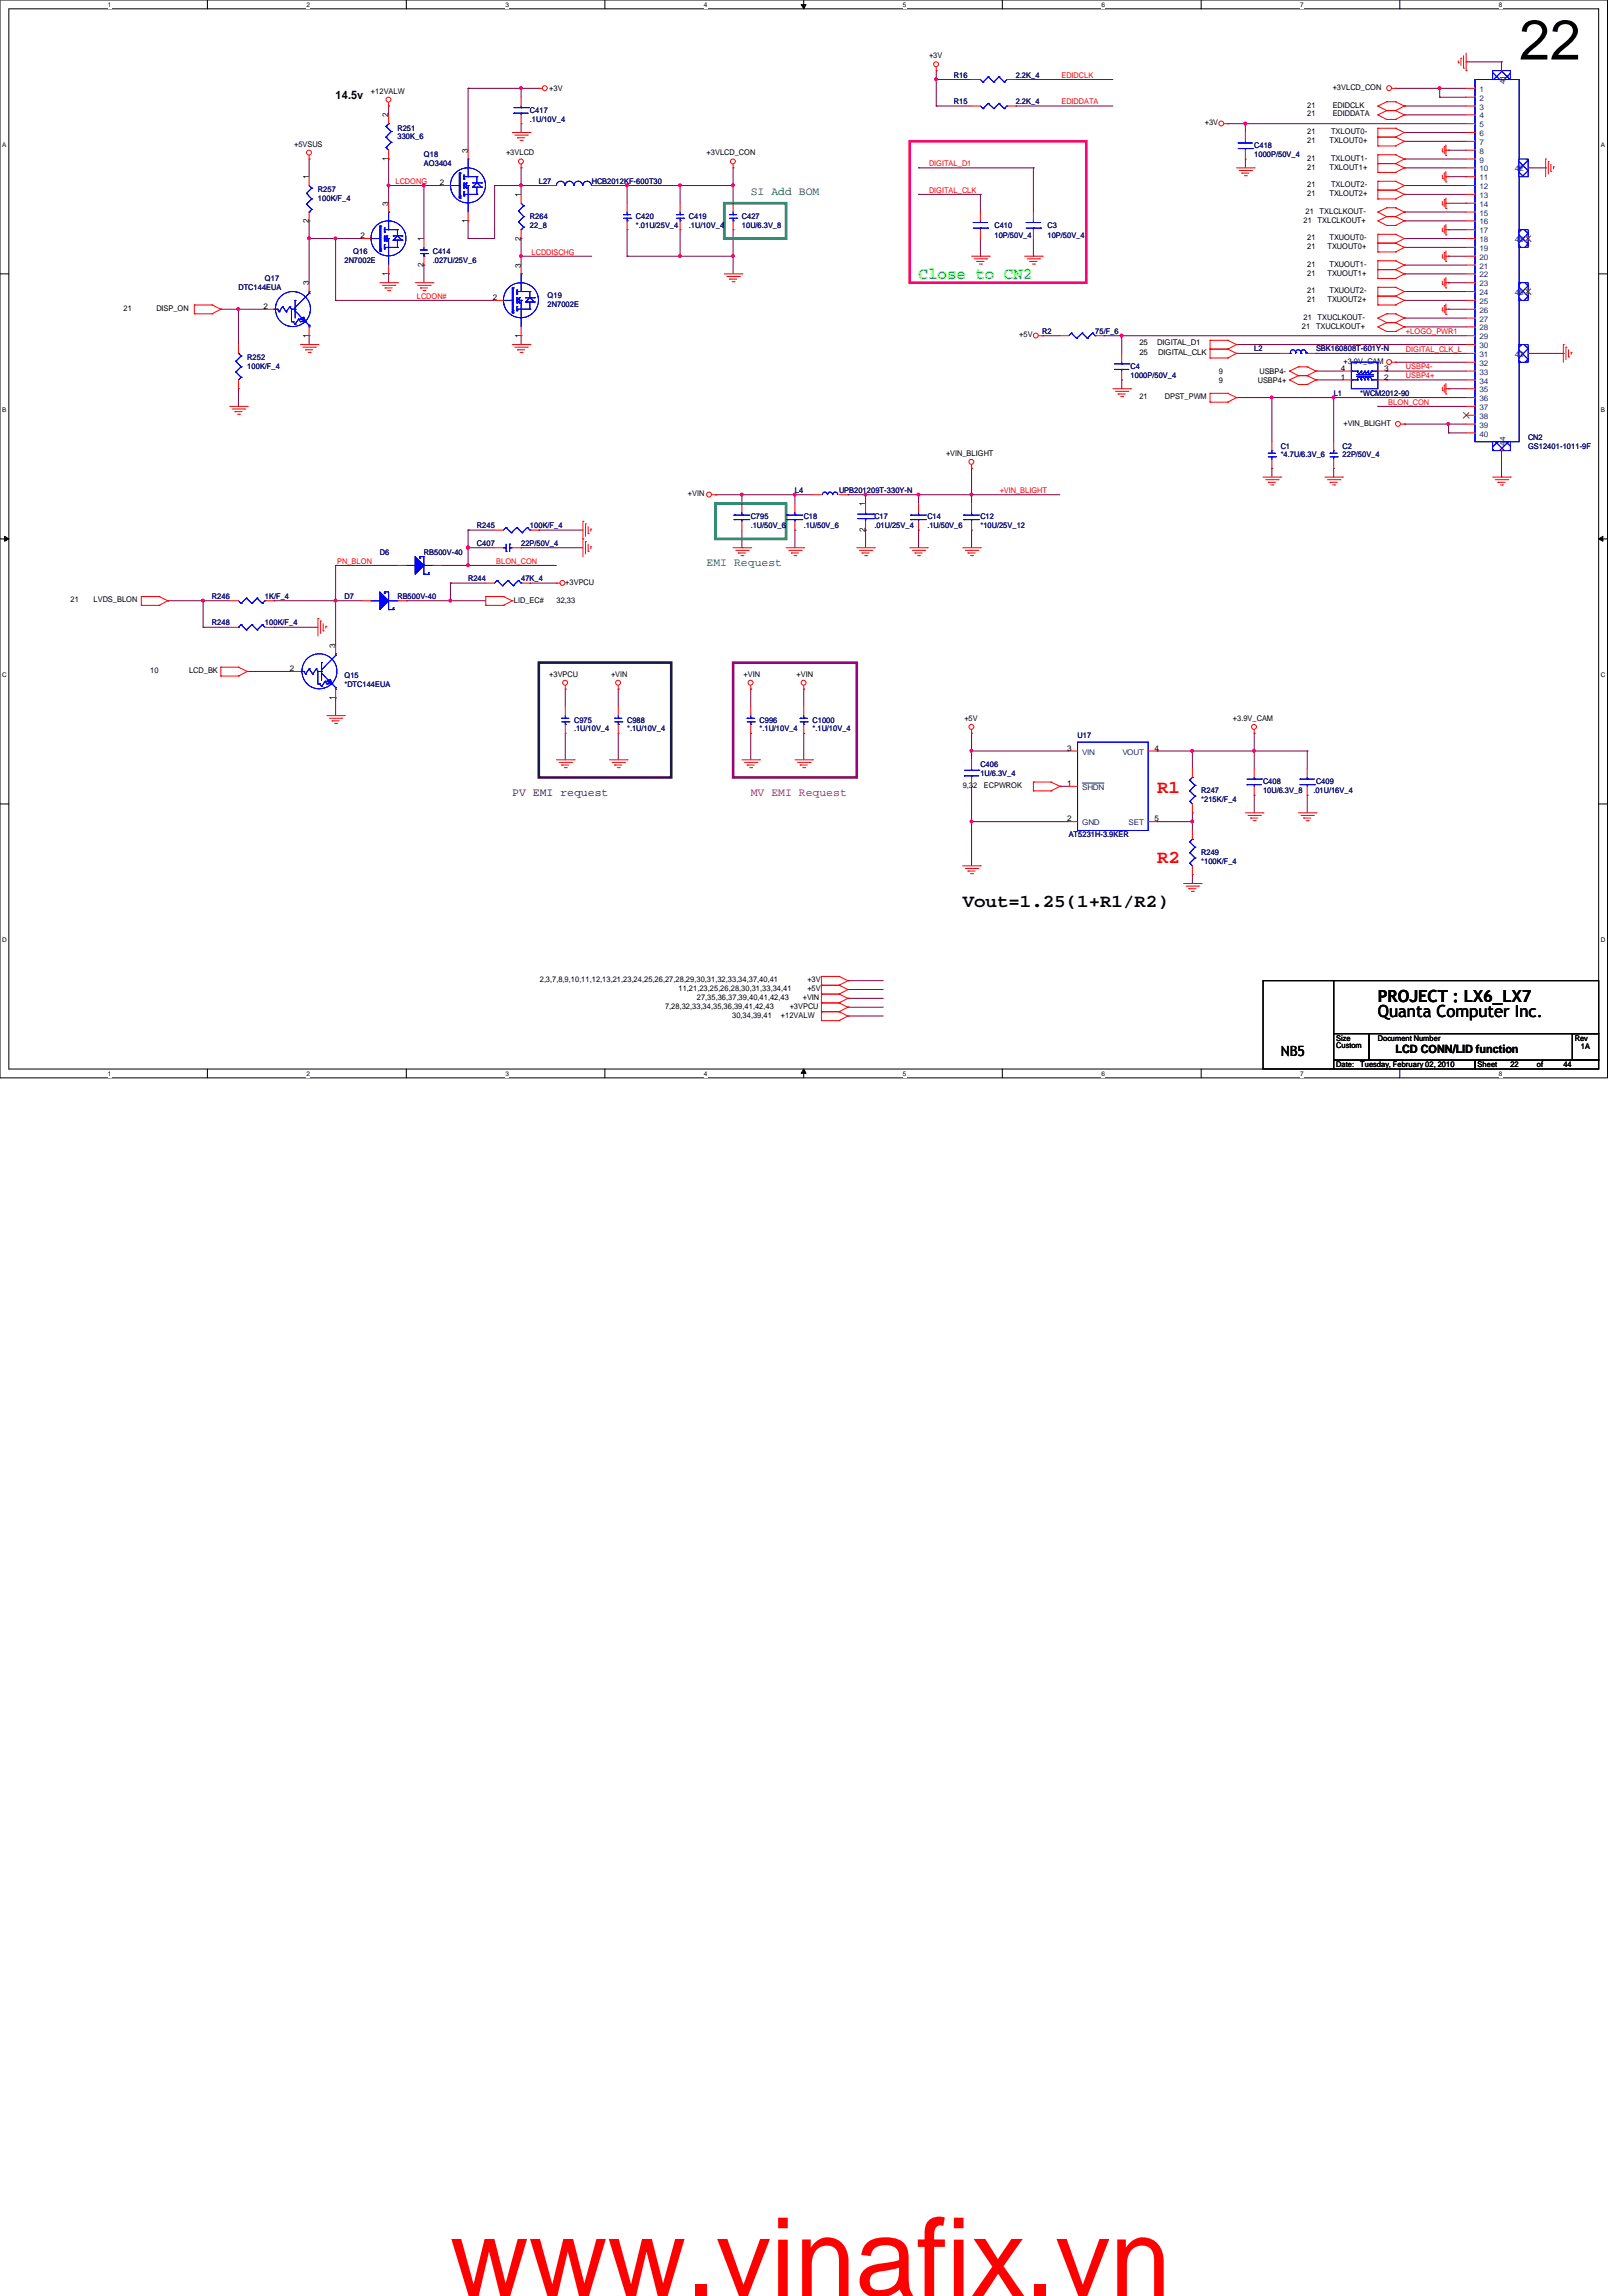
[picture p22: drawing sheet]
<svg xmlns="http://www.w3.org/2000/svg" width="210mm" height="297mm" viewBox="0 0 210 297" stroke-linecap="round" stroke-linejoin="round" font-family="sans-serif">
<defs><g id="words">
<text font-size="14.1" fill="#f00" x="58.2" y="297">www.vinafix.vn</text>
<text font-size="7.3" x="196.6" y="7.7">22</text>
<g font-size="2.4" fill="#f00">
<text x="149.7" y="102.5">R1</text>
<text x="149.7" y="111.7">R2</text>
</g>
<text font-size="2.4" x="124.6" y="117.4">Vout=1.25(1+R1/R2)</text>
<text font-size="2.2" fill="#0f0" x="118.9" y="36.1">Close to CN2</text>
<g font-size="2.2">
<text x="178.3" y="131.6">Quanta Computer Inc.</text>
<text x="178.3" y="129.6">PROJECT : LX6_LX7</text>
</g>
<text font-size="1.8" x="165.7" y="136.7">NB5</text>
<g font-size="1.5">
<text x="43.4" y="12.8">14.5v</text>
<text x="180.6" y="136.2">LCD CONN/LID function</text>
</g>
<g font-size="1.5" fill="#008040">
<text x="97.2" y="25.2">SI Add BOM</text>
<text x="91.4" y="73.2">EMI Request</text>
</g>
<text font-size="1.5" fill="#400040" x="66.3" y="103">PV EMI request</text>
<text font-size="1.5" fill="#800080" x="97.2" y="103">MV EMI Request</text>
<g font-size="1">
<text x="71.1" y="11.8">+3V</text>
<text x="120.2" y="7.5">+3V</text>
<text x="172.5" y="11.6">+3VLCD_CON</text>
<text x="48" y="12.1">+12VALW</text>
<text x="50.2" y="15.2" transform="rotate(-90 50.2 15.2)">2</text>
<text x="155.9" y="16.2">+3V</text>
<text x="169.2" y="17.4">21</text>
<text x="169.2" y="13.9">21</text>
<text x="169.2" y="15.1">21</text>
<text x="172.3" y="17.4">TXLOUT0-</text>
<text x="172.5" y="13.9">EDIDCLK</text>
<text x="172.5" y="15.1">EDIDDATA</text>
<text x="38.1" y="19">+5VSUS</text>
<text x="40" y="23.2" transform="rotate(-90 40 23.2)">1</text>
<text x="50.2" y="20.8" transform="rotate(-90 50.2 20.8)">1</text>
<text x="56.9" y="24">2</text>
<text x="60.5" y="19.8" transform="rotate(-90 60.5 19.8)">3</text>
<text x="65.5" y="20.1">+3VLCD</text>
<text x="91.4" y="20.1">+3VLCD_CON</text>
<text x="169.2" y="21.9">21</text>
<text x="169.2" y="20.8">21</text>
<text x="169.2" y="18.5">21</text>
<text x="172" y="21.9">TXLOUT1+</text>
<text x="172" y="18.5">TXLOUT0+</text>
<text x="172.3" y="20.8">TXLOUT1-</text>
<text x="40" y="28.8" transform="rotate(-90 40 28.8)">2</text>
<text x="50.2" y="26.6" transform="rotate(-90 50.2 26.6)">3</text>
<text x="60.5" y="28.8" transform="rotate(-90 60.5 28.8)">1</text>
<text x="67.4" y="25.5" transform="rotate(-90 67.4 25.5)">1</text>
<text x="168.7" y="28.8">21</text>
<text x="169" y="27.6">21</text>
<text x="169.2" y="25.4">21</text>
<text x="169.2" y="24.2">21</text>
<text x="170.5" y="28.8">TXLCLKOUT+</text>
<text x="170.8" y="27.6">TXLCLKOUT-</text>
<text x="172" y="25.4">TXLOUT2+</text>
<text x="172.3" y="24.2">TXLOUT2-</text>
<text x="46.7" y="30.8">2</text>
<text x="50.2" y="35.7" transform="rotate(-90 50.2 35.7)">1</text>
<text x="54.8" y="34.5" transform="rotate(-90 54.8 34.5)">2</text>
<text x="54.8" y="31.2" transform="rotate(-90 54.8 31.2)">1</text>
<text x="67.4" y="34.6" transform="rotate(-90 67.4 34.6)">3</text>
<text x="67.4" y="31.1" transform="rotate(-90 67.4 31.1)">2</text>
<text x="169.2" y="34.5">21</text>
<text x="169.2" y="35.6">21</text>
<text x="169.2" y="32.2">21</text>
<text x="169.2" y="31.1">21</text>
<text x="171.8" y="35.6">TXUOUT1+</text>
<text x="171.8" y="32.2">TXUOUT0+</text>
<text x="172" y="34.5">TXUOUT1-</text>
<text x="172" y="31.1">TXUOUT0-</text>
<text x="16" y="40.2">21</text>
<text x="20.2" y="40.2">DISP_ON</text>
<text x="34.1" y="40">2</text>
<text x="40" y="36.9" transform="rotate(-90 40 36.9)">3</text>
<text x="63.8" y="38.8">2</text>
<text x="168.7" y="41.4">21</text>
<text x="169.2" y="37.9">21</text>
<text x="169.2" y="39.1">21</text>
<text x="170.5" y="41.4">TXUCLKOUT-</text>
<text x="171.8" y="39.1">TXUOUT2+</text>
<text x="172" y="37.9">TXUOUT2-</text>
<text x="40" y="43.7" transform="rotate(-90 40 43.7)">1</text>
<text x="67.4" y="43.7" transform="rotate(-90 67.4 43.7)">1</text>
<text x="131.9" y="43.6">+5V</text>
<text x="147.4" y="45.9">25</text>
<text x="147.4" y="44.7">25</text>
<text x="149.7" y="44.7">DIGITAL_D1</text>
<text x="149.9" y="45.9">DIGITAL_CLK</text>
<text x="168.5" y="42.5">21</text>
<text x="170.3" y="42.5">TXUCLKOUT+</text>
<text x="173.5" y="48">4</text>
<text x="173.9" y="47.1">+3.9V_CAM</text>
<text x="179.1" y="48">3</text>
<text x="147.4" y="51.6">21</text>
<text x="150.7" y="51.6">DPST_PWM</text>
<text x="157.7" y="48.3">9</text>
<text x="157.7" y="49.5">9</text>
<text x="162.8" y="49.5">USBP4+</text>
<text x="163" y="48.3">USBP4-</text>
<text x="173.5" y="49.1">1</text>
<text x="179.1" y="49.1">2</text>
<text x="122.4" y="59">+VIN_BLIGHT</text>
<text x="173.9" y="55.1">+VIN_BLIGHT</text>
<text x="89" y="64.2">+VIN</text>
<text x="112" y="65.5" transform="rotate(-90 112 65.5)">1</text>
<text x="112" y="68.8" transform="rotate(-90 112 68.8)">2</text>
<text x="9.1" y="77.9">21</text>
<text x="12.1" y="77.9">LVDS_BLON</text>
<text x="73.2" y="75.6">+3VPCU</text>
<text x="43.4" y="83.8" transform="rotate(-90 43.4 83.8)">3</text>
<text x="66.5" y="78.1">LID_EC#</text>
<text x="72" y="78.1">32,33</text>
<text x="19.4" y="87.1">10</text>
<text x="24.5" y="87.1">LCD_BK</text>
<text x="37.5" y="86.8">2</text>
<text x="71.1" y="87.5">+3VPCU</text>
<text x="79.1" y="87.5">+VIN</text>
<text x="96.2" y="87.5">+VIN</text>
<text x="103.1" y="87.5">+VIN</text>
<text x="43.4" y="90.6" transform="rotate(-90 43.4 90.6)">1</text>
<text x="124.8" y="93.3">+5V</text>
<text x="159.6" y="93.3">+3.9V_CAM</text>
<text x="124.6" y="101.9">9,32</text>
<text x="127.3" y="101.9">ECPWROK</text>
<text x="138.1" y="101.7">1</text>
<text x="138.1" y="97.1">3</text>
<text x="149.4" y="97.1">4</text>
<text x="138.1" y="106.3">2</text>
<text x="149.4" y="106.3">5</text>
<text x="69.9" y="127.1">2,3,7,8,9,10,11,12,13,21,23,24,25,26,27,28,29,30,31,32,33,34,37,40,41</text>
<text x="86.1" y="130.5">7,28,32,33,34,35,36,39,41,42,43</text>
<text x="87.8" y="128.2">11,21,23,25,26,28,30,31,33,34,41</text>
<text x="90.2" y="129.4">27,35,36,37,39,40,41,42,43</text>
<text x="94.7" y="131.7">30,34,39,41</text>
<text x="101" y="131.7">+12VALW</text>
<text x="102.2" y="130.5">+3VPCU</text>
<text x="103.9" y="129.4">+VIN</text>
<text x="104.5" y="127.1">+3V</text>
<text x="104.5" y="128.2">+5V</text>
<text x="172.9" y="134.6">Size</text>
<text x="172.9" y="135.6">Custom</text>
<text x="178.3" y="134.6">Document Number</text>
<text x="203.8" y="134.6">Rev</text>
<text x="204.6" y="135.8">1A</text>
<text x="172.9" y="138">Date:</text>
<text x="176" y="138">Tuesday, February 02, 2010</text>
<text x="191.2" y="138">Sheet</text>
<text x="195.5" y="138">22</text>
<text x="198.9" y="138">of</text>
<text x="202.3" y="138">44</text>
</g>
<g font-size="1" fill="#000080">
<text x="123.4" y="10">R16</text>
<text x="131.4" y="10">2.2K_4</text>
<text x="51.4" y="16.9">R251</text>
<text x="68.6" y="14.6">C417</text>
<text x="68.6" y="15.7">.1U/10V_4</text>
<text x="123.4" y="13.5">R15</text>
<text x="131.4" y="13.5">2.2K_4</text>
<text x="51.4" y="18">330K_6</text>
<text x="54.9" y="20.3">Q18</text>
<text x="54.9" y="21.5">AO3404</text>
<text x="69.7" y="23.7">L27</text>
<text x="76.6" y="23.7">HCB2012KF-600T30</text>
<text x="162.3" y="19.2">C418</text>
<text x="162.3" y="20.3">1000P/50V_4</text>
<text x="41.1" y="24.9">R257</text>
<text x="41.1" y="26">100K/F_4</text>
<text x="68.6" y="28.3">R264</text>
<text x="68.6" y="29.5">22_8</text>
<text x="82.3" y="28.3">C420</text>
<text x="82.3" y="29.5">*.01U/25V_4</text>
<text x="89.2" y="28.3">C419</text>
<text x="89.2" y="29.5">.1U/10V_4</text>
<text x="96" y="28.3">C427</text>
<text x="96" y="29.5">10U/6.3V_8</text>
<text x="128.7" y="29.5">C410</text>
<text x="135.6" y="29.5">C3</text>
<text x="44.6" y="34">2N7002E</text>
<text x="45.7" y="32.9">Q16</text>
<text x="56" y="32.9">C414</text>
<text x="56" y="34">.027U/25V_6</text>
<text x="128.7" y="30.8">10P/50V_4</text>
<text x="135.6" y="30.8">10P/50V_4</text>
<text x="30.9" y="37.5">DTC144EUA</text>
<text x="34.3" y="36.3">Q17</text>
<text x="70.9" y="38.6">Q19</text>
<text x="70.9" y="39.8">2N7002E</text>
<text x="32" y="46.6">R252</text>
<text x="32" y="47.8">100K/F_4</text>
<text x="134.9" y="43.2">R2</text>
<text x="141.7" y="43.2">75/F_6</text>
<text x="146.3" y="47.8">C4</text>
<text x="162.3" y="45.5">L2</text>
<text x="170.3" y="45.5">SBK160808T-601Y-N</text>
<text x="146.3" y="48.9">1000P/50V_4</text>
<text x="172.6" y="51.2">L1</text>
<text x="176" y="51.2">*WCM2012-90</text>
<text x="165.7" y="58">C1</text>
<text x="165.7" y="59.2">*4.7U/6.3V_6</text>
<text x="173.7" y="58">C2</text>
<text x="173.7" y="59.2">22P/50V_4</text>
<text x="197.7" y="56.9">CN2</text>
<text x="197.7" y="58">GS12401-1011-9F</text>
<text x="102.9" y="63.8">L4</text>
<text x="108.6" y="63.8">UPB201209T-330Y-N</text>
<text x="49.1" y="71.8">D6</text>
<text x="54.9" y="71.8">RB500V-40</text>
<text x="61.7" y="68.3">R245</text>
<text x="61.7" y="70.6">C407</text>
<text x="67.4" y="70.6">22P/50V_4</text>
<text x="68.6" y="68.3">100K/F_4</text>
<text x="97.2" y="67.2">C795</text>
<text x="97.2" y="68.3">.1U/50V_6</text>
<text x="104" y="67.2">C18</text>
<text x="104" y="68.3">.1U/50V_6</text>
<text x="113.2" y="67.2">C17</text>
<text x="113.2" y="68.3">.01U/25V_4</text>
<text x="120" y="67.2">C14</text>
<text x="120" y="68.3">.1U/50V_6</text>
<text x="126.9" y="67.2">C12</text>
<text x="126.9" y="68.3">*10U/25V_12</text>
<text x="27.4" y="77.5">R246</text>
<text x="34.3" y="77.5">1K/F_4</text>
<text x="44.6" y="77.5">D7</text>
<text x="51.4" y="77.5">RB500V-40</text>
<text x="60.6" y="75.2">R244</text>
<text x="67.4" y="75.2">47K_4</text>
<text x="27.4" y="80.9">R248</text>
<text x="34.3" y="80.9">100K/F_4</text>
<text x="44.6" y="87.8">Q15</text>
<text x="44.6" y="88.9">*DTC144EUA</text>
<text x="74.3" y="93.5">C975</text>
<text x="74.3" y="94.6">.1U/10V_4</text>
<text x="81.2" y="93.5">C988</text>
<text x="81.2" y="94.6">*.1U/10V_4</text>
<text x="98.3" y="93.5">C996</text>
<text x="98.3" y="94.6">*.1U/10V_4</text>
<text x="105.2" y="93.5">C1000</text>
<text x="105.2" y="94.6">*.1U/10V_4</text>
<text x="139.4" y="95.4">U17</text>
<text x="126.9" y="99.2">C406</text>
<text x="126.9" y="100.3">1U/6.3V_4</text>
<text x="163.4" y="101.5">C408</text>
<text x="170.3" y="101.5">C409</text>
<text x="155.4" y="102.6">R247</text>
<text x="155.4" y="103.8">*215K/F_4</text>
<text x="163.4" y="102.6">10U/6.3V_8</text>
<text x="170" y="102.6">.01U/16V_4</text>
<text x="138.3" y="108.3">AT5231H-3.9KER</text>
<text x="155.4" y="110.6">R249</text>
<text x="155.4" y="111.8">*100K/F_4</text>
</g>
<g font-size="1" fill="#f00">
<text x="137.4" y="10.1">EDIDCLK</text>
<text x="137.4" y="13.5">EDIDDATA</text>
<text x="51.2" y="23.8">LCDONG</text>
<text x="120.2" y="21.5">DIGITAL_D1</text>
<text x="120.2" y="24.9">DIGITAL_CLK</text>
<text x="68.8" y="32.9">LCDDISCHG</text>
<text x="53.9" y="38.7">LCDON#</text>
<text x="181.9" y="47.8">USBP4-</text>
<text x="181.9" y="45.5">DIGITAL_CLK_L</text>
<text x="181.9" y="43.2">+LOGO_PWR1</text>
<text x="179.7" y="52.4">BLON_CON</text>
<text x="181.9" y="48.9">USBP4+</text>
<text x="129.4" y="63.8">+VIN_BLIGHT</text>
<text x="43.6" y="72.9">PN_BLON</text>
<text x="64.2" y="72.9">BLON_CON</text>
</g>
<g font-size="1" fill="#004080">
<text x="191.5" y="11.9">1</text>
<text x="194.8" y="10.9" transform="rotate(-90 194.8 10.9)">41</text>
<text x="191.5" y="14.2">3</text>
<text x="191.5" y="16.5">5</text>
<text x="191.5" y="13">2</text>
<text x="191.5" y="15.3">4</text>
<text x="191.5" y="17.6">6</text>
<text x="191.5" y="18.8">7</text>
<text x="191.5" y="21">9</text>
<text x="191.5" y="23.3">11</text>
<text x="191.5" y="19.9">8</text>
<text x="191.5" y="22.2">10</text>
<text x="196" y="22.2">42</text>
<text x="191.5" y="25.6">13</text>
<text x="191.5" y="27.9">15</text>
<text x="191.5" y="24.5">12</text>
<text x="191.5" y="26.8">14</text>
<text x="191.5" y="29">16</text>
<text x="191.5" y="30.2">17</text>
<text x="191.5" y="32.5">19</text>
<text x="191.5" y="34.8">21</text>
<text x="191.5" y="31.3">18</text>
<text x="191.5" y="33.6">20</text>
<text x="191.5" y="35.9">22</text>
<text x="196" y="31.3">45</text>
<text x="191.5" y="37">23</text>
<text x="191.5" y="39.3">25</text>
<text x="191.5" y="41.6">27</text>
<text x="191.5" y="38.2">24</text>
<text x="191.5" y="40.5">26</text>
<text x="196" y="38.2">46</text>
<text x="191.5" y="43.9">29</text>
<text x="191.5" y="42.8">28</text>
<text x="191.5" y="45">30</text>
<text x="191.5" y="46.2">31</text>
<text x="191.5" y="47.3">32</text>
<text x="196" y="46.2">43</text>
<text x="191.5" y="48.5">33</text>
<text x="191.5" y="49.6">34</text>
<text x="191.5" y="50.8">35</text>
<text x="191.5" y="51.9">36</text>
<text x="191.5" y="53">37</text>
<text x="191.5" y="54.2">38</text>
<text x="191.5" y="55.3">39</text>
<text x="191.5" y="56.5">40</text>
<text x="194.8" y="57.7" transform="rotate(-90 194.8 57.7)">44</text>
<text x="140" y="97.6">VIN</text>
<text x="145.2" y="97.6">VOUT</text>
<text x="140" y="102.2">SHDN</text>
<text x="140" y="106.8">GND</text>
<text x="146" y="106.8">SET</text>
</g>
<g font-size=".8">
<text x="14" y=".9">1</text>
<text x="39.7" y=".9">2</text>
<text x="65.4" y=".9">3</text>
<text x="91.1" y=".9">4</text>
<text x="116.8" y=".9">5</text>
<text x="142.5" y=".9">6</text>
<text x="168.3" y=".9">7</text>
<text x="194" y=".9">8</text>
<text x=".3" y="19.1">A</text>
<text x="207.2" y="19.1">A</text>
<text x=".3" y="53.3">B</text>
<text x="207.2" y="53.3">B</text>
<text x=".3" y="87.6">C</text>
<text x="207.2" y="87.6">C</text>
<text x=".3" y="121.9">D</text>
<text x="207.2" y="121.9">D</text>
<text x="14" y="139.2">1</text>
<text x="39.7" y="139.2">2</text>
<text x="65.4" y="139.2">3</text>
<text x="91.1" y="139.2">4</text>
<text x="116.8" y="139.2">5</text>
<text x="142.5" y="139.2">6</text>
<text x="168.3" y="139.2">7</text>
<text x="194" y="139.2">8</text>
</g>
</g></defs>
<path d="M0 0h208v139.4h-208zM1.1 1.1h205.8v137.2h-205.8z" fill="none" stroke="#000" stroke-width=".13"/>
<g fill="#fff">
<path d="M14 .1h.4v1h-.4z"/>
<path d="M14 138.4h.4v1h-.4z"/>
</g>
<path d="M26.8 0v1.1M26.8 138.3v1.1" fill="none" stroke="#000" stroke-width=".13"/>
<g fill="#fff">
<path d="M39.7 .1h.4v1h-.4z"/>
<path d="M39.7 138.4h.4v1h-.4z"/>
</g>
<path d="M52.6 0v1.1M52.6 138.3v1.1" fill="none" stroke="#000" stroke-width=".13"/>
<g fill="#fff">
<path d="M65.4 .1h.5v1h-.5z"/>
<path d="M65.4 138.4h.5v1h-.5z"/>
</g>
<path d="M78.3 0v1.1M78.3 138.3v1.1" fill="none" stroke="#000" stroke-width=".13"/>
<g fill="#fff">
<path d="M91.1 .1h.5v1h-.5z"/>
<path d="M91.1 138.4h.5v1h-.5z"/>
</g>
<path d="M104 0v1.1M103.7 .6h.6l-.3 .5zM104 138.3l.3 .6h-.6zM104 138.3v1.1" fill="none" stroke="#000" stroke-width=".13"/>
<path d="M103.7 .6h.6l-.3 .5zM104 138.3l.3 .6h-.6z" fill="#000"/>
<g fill="#fff">
<path d="M116.8 .1h.5v1h-.5z"/>
<path d="M116.8 138.4h.5v1h-.5z"/>
</g>
<path d="M129.7 0v1.1M129.7 138.3v1.1" fill="none" stroke="#000" stroke-width=".13"/>
<g fill="#fff">
<path d="M142.5 .1h.5v1h-.5z"/>
<path d="M142.5 138.4h.5v1h-.5z"/>
</g>
<path d="M155.4 0v1.1M155.4 138.3v1.1" fill="none" stroke="#000" stroke-width=".13"/>
<g fill="#fff">
<path d="M168.3 .1h.4v1h-.4z"/>
<path d="M168.3 138.4h.4v1h-.4z"/>
</g>
<path d="M181.1 0v1.1M181.1 138.3v1.1" fill="none" stroke="#000" stroke-width=".13"/>
<g fill="#fff">
<path d="M194 .1h.4v1h-.4z"/>
<path d="M194 138.4h.4v1h-.4z"/>
<path d="M.3 18.3h.5v.9h-.5z"/>
<path d="M207.2 18.3h.5v.9h-.5z"/>
<path d="M.3 52.6h.5v.9h-.5z"/>
<path d="M207.2 52.6h.5v.9h-.5z"/>
</g>
<path d="M0 35.4h1.1M206.9 35.4h1.1" fill="none" stroke="#000" stroke-width=".13"/>
<g fill="#fff">
<path d="M.3 86.9h.6v.9h-.6z"/>
<path d="M207.2 86.9h.6v.9h-.6z"/>
</g>
<path d="M0 69.7h1.1M.6 69.4l.5 .3-.5 .3zM206.9 69.7l.5-.3v.6zM206.9 69.7h1.1" fill="none" stroke="#000" stroke-width=".13"/>
<path d="M.6 69.4l.5 .3-.5 .3zM206.9 69.7l.5-.3v.6z" fill="#000"/>
<g fill="#fff">
<path d="M.3 121.2h.6v.9h-.6z"/>
<path d="M207.2 121.2h.6v.9h-.6z"/>
</g>
<path d="M0 104h1.1M206.9 104h1.1" fill="none" stroke="#000" stroke-width=".13"/>
<path d="M26.3 77.7h.1M26.3 77.7h3.4M102.9 64h.1M102.9 64h2.3M32 86.9h.1M32 86.9h5.7M43.4 90.3h.1M43.4 90.3v2.3" fill="none" stroke="#800040" stroke-width=".13"/>
<path d="M102.7 63.8h.3v.3l-.2 .1-.1-.1z" fill-rule="evenodd" fill="#f0f"/>
<path d="M102.7 63.8h.3v.3l-.2 .1-.1-.1z" fill="none" stroke="#f0f" stroke-width=".13"/>
<g fill="none" stroke="#800040" stroke-width=".13">
<path d="M35.4 77.7h.1M35.4 77.7h8M58.3 77.7h.1M58.3 77.7h4.6M102.9 68.6h.1M102.9 64h.1M102.9 64v1.2M102.9 68.6v2.3M109.7 64h.1M109.7 64h2.3M112 68.6h.1M112 68.6v2.3"/>
<path d="M118.9 68.6h.1M118.9 68.6v2.3M125.7 60.6h.1M125.7 60.6v3.4"/>
</g>
<path d="M58.1 77.6h.3v.2l-.1 .1-.2-.1z" fill-rule="evenodd" fill="#f0f"/>
<path d="M58.1 77.6h.3v.2l-.1 .1-.2-.1z" fill="none" stroke="#f0f" stroke-width=".13"/>
<path d="M131.4 10.3h.1M131.4 10.3h12.6M43.4 77.7h.1M43.4 77.7h3.5M52.6 77.7h.1M52.6 77.7h5.7M112 64h.1M112 64h6.9M118.9 64h.1M118.9 64v1.2M125.7 68.6h.1M125.7 68.6v2.3" fill="none" stroke="#800040" stroke-width=".13"/>
<path d="M111.9 63.8h.2v.3l-.1 .1-.1-.1z" fill-rule="evenodd" fill="#f0f"/>
<path d="M111.9 63.8h.2v.3l-.1 .1-.1-.1z" fill="none" stroke="#f0f" stroke-width=".13"/>
<path d="M131.4 13.7h.1M131.4 13.7h12.6M118.9 64h.1M118.9 64h6.8" fill="none" stroke="#800040" stroke-width=".13"/>
<path d="M125.6 63.8h.2v.3l-.1 .1-.1-.1z" fill-rule="evenodd" fill="#f0f"/>
<path d="M125.6 63.8h.2v.3l-.1 .1-.1-.1z" fill="none" stroke="#f0f" stroke-width=".13"/>
<path d="M118.7 63.8h.3v.3l-.2 .1-.1-.1z" fill-rule="evenodd" fill="#f0f"/>
<path d="M118.7 63.8h.3v.3l-.2 .1-.1-.1z" fill="none" stroke="#f0f" stroke-width=".13"/>
<path d="M96 64h.1M96 64h6.9M112 64h.1M112 64v1.2M125.7 64h.1M125.7 64v1.2" fill="none" stroke="#800040" stroke-width=".13"/>
<path d="M95.9 63.8h.2v.3l-.1 .1-.1-.1z" fill-rule="evenodd" fill="#f0f"/>
<path d="M95.9 63.8h.2v.3l-.1 .1-.1-.1z" fill="none" stroke="#f0f" stroke-width=".13"/>
<g fill="none" stroke="#800040" stroke-width=".13">
<path d="M43.4 73.2h.1M43.4 73.2h8M60.6 73.2h.1M60.6 73.2h11.4M125.7 64h.1M125.7 64h11.5M109.7 126.9h.1M109.7 128h.1M109.7 129.2h.1M109.7 130.3h.1M109.7 126.9h4.6M109.7 128h4.6"/>
<path d="M109.7 129.2h4.6M109.7 130.3h4.6"/>
</g>
<path d="M60.4 73h.3v.2l-.2 .1-.1-.1z" fill-rule="evenodd" fill="#f0f"/>
<path d="M60.4 73h.3v.2l-.2 .1-.1-.1z" fill="none" stroke="#f0f" stroke-width=".13"/>
<path d="M172.6 51.4h.1M172.6 51.4v5.7M172.6 60.6h.1M172.6 60.6v1.1" fill="none" stroke="#800040" stroke-width=".13"/>
<path d="M172.4 51.3h.3v.2l-.1 .1-.2-.1z" fill-rule="evenodd" fill="#f0f"/>
<path d="M172.4 51.3h.3v.2l-.1 .1-.2-.1z" fill="none" stroke="#f0f" stroke-width=".13"/>
<path d="M164.6 51.4h.1M164.6 51.4v5.7" fill="none" stroke="#800040" stroke-width=".13"/>
<path d="M164.4 51.3h.3v.2l-.2 .1-.1-.1z" fill-rule="evenodd" fill="#f0f"/>
<path d="M164.4 51.3h.3v.2l-.2 .1-.1-.1z" fill="none" stroke="#f0f" stroke-width=".13"/>
<path d="M186.3 12.6h.1M186.3 11.4h.1M186.3 12.6h3.4M186.3 11.4h3.4M134.9 43.4h.1M134.9 43.4h2.3M164.6 60.6h.1M164.6 60.6v1.1" fill="none" stroke="#800040" stroke-width=".13"/>
<path d="M186.2 11.3h.2v.2l-.1 .1-.1-.1z" fill-rule="evenodd" fill="#f0f"/>
<path d="M186.2 11.3h.2v.2l-.1 .1-.1-.1z" fill="none" stroke="#f0f" stroke-width=".13"/>
<path d="M121.2 10.3h.1M121.2 10.3v3.4M161.2 20.6h.1M161.2 20.6v1.1M160 51.4h.1M160 51.4h12.6M164.6 51.4h.1M26.3 81.2h.1M26.3 81.2h3.4" fill="none" stroke="#800040" stroke-width=".13"/>
<path d="M121 10.1h.3v.3l-.2 .1-.1-.1z" fill-rule="evenodd" fill="#f0f"/>
<path d="M121 10.1h.3v.3l-.2 .1-.1-.1z" fill="none" stroke="#f0f" stroke-width=".13"/>
<path d="M67.4 16h.1M67.4 16v1.1M180.6 11.4h.1M180.6 11.4h5.7M67.4 24h.1M67.4 24h3.5M88 24h.1M88 24v2.3" fill="none" stroke="#800040" stroke-width=".13"/>
<path d="M67.3 23.8h.2v.3l-.1 .1-.1-.1z" fill-rule="evenodd" fill="#f0f"/>
<path d="M67.3 23.8h.2v.3l-.1 .1-.1-.1z" fill="none" stroke="#f0f" stroke-width=".13"/>
<g fill="none" stroke="#800040" stroke-width=".13">
<path d="M40 30.9h.1M40 30.9v5.7M50.3 35.4h.1M50.3 35.4v1.2M54.9 24h.1M54.9 24v6.9M67.4 33.1h.1M67.4 30.9h.1M67.4 21.7h.1M67.4 24h.1M67.4 33.1h9.2M67.4 21.7v3.4"/>
<path d="M67.4 30.9v2.2M94.9 21.7h.1M94.9 21.7v2.3M30.9 40h.1M30.9 40h3.4"/>
</g>
<path d="M94.7 23.8h.3v.3l-.2 .1-.1-.1z" fill-rule="evenodd" fill="#f0f"/>
<path d="M94.7 23.8h.3v.3l-.2 .1-.1-.1z" fill="none" stroke="#f0f" stroke-width=".13"/>
<path d="M43.4 38.9h.1M43.4 38.9h20.6M50.3 24h.1M50.3 24h4.6M67.4 33.1h.1M67.4 33.1v1.2M81.2 29.7h.1M81.2 29.7v3.4" fill="none" stroke="#800040" stroke-width=".13"/>
<path d="M67.3 33h.2v.2l-.1 .1-.1-.1z" fill-rule="evenodd" fill="#f0f"/>
<path d="M67.3 33h.2v.2l-.1 .1-.1-.1z" fill="none" stroke="#f0f" stroke-width=".13"/>
<path d="M50.3 13.7h.1M50.3 13.7v1.2M60.6 30.9h.1M60.6 28.6h.1M60.6 28.6v2.3M64 24h.1M64 24v6.9h-3.4M88 29.7h.1M88 29.7v3.4" fill="none" stroke="#800040" stroke-width=".13"/>
<path d="M87.9 33h.2v.2l-.1 .1-.1-.1z" fill-rule="evenodd" fill="#f0f"/>
<path d="M87.9 33h.2v.2l-.1 .1-.1-.1z" fill="none" stroke="#f0f" stroke-width=".13"/>
<path d="M50.3 20.6h.1M50.3 20.6v3.4" fill="none" stroke="#800040" stroke-width=".13"/>
<path d="M50.1 23.8h.3v.3l-.2 .1-.1-.1z" fill-rule="evenodd" fill="#f0f"/>
<path d="M50.1 23.8h.3v.3l-.2 .1-.1-.1z" fill="none" stroke="#f0f" stroke-width=".13"/>
<path d="M186.3 11.4h.1M186.3 11.4v1.2M50.3 24h.1M50.3 24v2.3M94.9 29.7h.1M94.9 29.7v3.4M67.4 43.4h.1M67.4 43.4v1.2" fill="none" stroke="#800040" stroke-width=".13"/>
<path d="M94.7 33h.3v.2l-.2 .1-.1-.1z" fill-rule="evenodd" fill="#f0f"/>
<path d="M94.7 33h.3v.2l-.2 .1-.1-.1z" fill="none" stroke="#f0f" stroke-width=".13"/>
<path d="M40 20.6h.1M40 30.9h.1M40 20.6v2.3M40 30.9h3.4M64 24h.1M64 24h3.4" fill="none" stroke="#800040" stroke-width=".13"/>
<path d="M39.8 30.7h.3v.3h-.1h-.2z" fill-rule="evenodd" fill="#f0f"/>
<path d="M39.8 30.7h.3v.3h-.1h-.2z" fill="none" stroke="#f0f" stroke-width=".13"/>
<path d="M40 28.6h.1M40 28.6v2.3M43.4 30.9h.1M43.4 30.9v8M43.4 30.9h3.5M54.9 34.3h.1M54.9 34.3v2.3M81.2 24h.1M81.2 24v2.3" fill="none" stroke="#800040" stroke-width=".13"/>
<path d="M43.3 30.7h.2v.3h-.1h-.1z" fill-rule="evenodd" fill="#f0f"/>
<path d="M43.3 30.7h.2v.3h-.1h-.1z" fill="none" stroke="#f0f" stroke-width=".13"/>
<path d="M54.9 24h.1M54.9 24h2.2" fill="none" stroke="#800040" stroke-width=".13"/>
<path d="M54.7 23.8h.3v.3l-.2 .1-.1-.1z" fill-rule="evenodd" fill="#f0f"/>
<path d="M54.7 23.8h.3v.3l-.2 .1-.1-.1z" fill="none" stroke="#f0f" stroke-width=".13"/>
<g fill="none" stroke="#800040" stroke-width=".13">
<path d="M43.4 73.2h.1M43.4 73.2v4.5M57.1 73.2h.1M57.1 73.2h3.5M58.3 75.4h.1M58.3 75.4h4.6M58.3 75.4v2.3M60.6 68.6h.1M60.6 70.9h.1M60.6 68.6h3.4M60.6 70.9h3.4M68.6 75.4h.1"/>
<path d="M68.6 75.4h3.4"/>
</g>
<path d="M60.4 70.7h.3v.3h-.2h-.1z" fill-rule="evenodd" fill="#f0f"/>
<path d="M60.4 70.7h.3v.3h-.2h-.1z" fill="none" stroke="#f0f" stroke-width=".13"/>
<g fill="none" stroke="#800040" stroke-width=".13">
<path d="M60.6 11.4h.1M60.6 11.4h9.1M67.4 11.4h.1M67.4 11.4v1.2M81.2 33.1h.1M81.2 33.1h13.7M88 33.1h.1M94.9 33.1h.1M94.9 33.1v2.3M40 43.4h.1M40 43.4v1.2M60.6 68.6h.1"/>
<path d="M60.6 68.6v2.3M67.4 70.9h.1M67.4 70.9h8M69.7 68.6h.1M69.7 68.6h5.7M35.4 81.2h.1M35.4 81.2h5.7"/>
</g>
<path d="M67.3 11.3h.2v.2l-.1 .1-.1-.1z" fill-rule="evenodd" fill="#f0f"/>
<path d="M67.3 11.3h.2v.2l-.1 .1-.1-.1z" fill="none" stroke="#f0f" stroke-width=".13"/>
<path d="M60.6 11.4h.1M60.6 11.4v8M121.2 13.7h.1M121.2 9.1h.1M121.2 10.3h.1M121.2 13.7h4.5M121.2 9.1v1.2M121.2 10.3h4.5M158.9 16h.1M158.9 16h2.3M30.9 40h.1M30.9 40v4.6" fill="none" stroke="#800040" stroke-width=".13"/>
<path d="M30.7 39.8h.3v.3l-.2 .1-.1-.1z" fill-rule="evenodd" fill="#f0f"/>
<path d="M30.7 39.8h.3v.3l-.2 .1-.1-.1z" fill="none" stroke="#f0f" stroke-width=".13"/>
<path d="M28.6 40h.1M28.6 40h2.3M30.9 50.3h.1M30.9 50.3v2.3M26.3 77.7h.1M26.3 77.7v3.5" fill="none" stroke="#800040" stroke-width=".13"/>
<path d="M26.1 77.6h.3v.2l-.2 .1-.1-.1z" fill-rule="evenodd" fill="#f0f"/>
<path d="M26.1 77.6h.3v.2l-.2 .1-.1-.1z" fill="none" stroke="#f0f" stroke-width=".13"/>
<g fill="none" stroke="#800040" stroke-width=".13">
<path d="M189.7 8h.1M189.7 8h4.6M194.3 8h.1M194.3 8v1.1M88 24h.1M88 24h6.9M197.7 21.7h2.3M200 21.7h.1M194.3 58.3v3.4M197.7 45.7h4.6M202.3 45.7h.1M21.7 77.7h.1"/>
<path d="M21.7 77.7h4.6M194.3 61.7h.1"/>
</g>
<path d="M87.9 23.8h.2v.3l-.1 .1-.1-.1z" fill-rule="evenodd" fill="#f0f"/>
<path d="M87.9 23.8h.2v.3l-.1 .1-.1-.1z" fill="none" stroke="#f0f" stroke-width=".13"/>
<path d="M60.6 70.9h.1M60.6 70.9v2.3" fill="none" stroke="#800040" stroke-width=".13"/>
<path d="M60.4 70.7h.3v.3h-.2h-.1z" fill-rule="evenodd" fill="#f0f"/>
<path d="M60.4 70.7h.3v.3h-.2h-.1z" fill="none" stroke="#f0f" stroke-width=".13"/>
<path d="M43.4 77.7h.1M43.4 77.7v5.7" fill="none" stroke="#800040" stroke-width=".13"/>
<path d="M43.3 77.6h.2v.2l-.1 .1-.1-.1z" fill-rule="evenodd" fill="#f0f"/>
<path d="M43.3 77.6h.2v.2l-.1 .1-.1-.1z" fill="none" stroke="#f0f" stroke-width=".13"/>
<path d="M161.2 16h.1M161.2 16v1.1M161.2 16h28.5M181.7 14.9h.1M181.7 13.7h.1M181.7 14.9h8M181.7 13.7h8M94.9 24h.1M94.9 24v2.3" fill="none" stroke="#800040" stroke-width=".13"/>
<path d="M161 15.8h.3v.3l-.2 .1-.1-.1z" fill-rule="evenodd" fill="#f0f"/>
<path d="M161 15.8h.3v.3l-.2 .1-.1-.1z" fill="none" stroke="#f0f" stroke-width=".13"/>
<g fill="none" stroke="#800040" stroke-width=".13">
<path d="M181.7 17.1h.1M181.7 18.3h.1M181.7 17.1h8M181.7 18.3h8M187.5 19.4h.1M187.5 19.4h2.2M181.7 24h.1M181.7 21.7h.1M181.7 25.1h.1M181.7 27.4h.1M181.7 20.6h.1M181.7 28.6h.1"/>
<path d="M181.7 30.9h.1M181.7 32h.1M181.7 38.9h.1M181.7 37.7h.1M181.7 35.4h.1M181.7 34.3h.1M181.7 24h8M181.7 21.7h8M181.7 25.1h8M181.7 27.4h8M181.7 20.6h8M181.7 28.6h8"/>
<path d="M181.7 30.9h8M181.7 32h8M181.7 38.9h8M181.7 37.7h8M181.7 35.4h8M181.7 34.3h8M187.5 33.1h.1M187.5 29.7h.1M187.5 36.6h.1M187.5 22.9h2.2M187.5 26.3h2.2M187.5 33.1h2.2"/>
<path d="M187.5 29.7h2.2M187.5 36.6h2.2M189.7 22.9h.1M189.7 26.3h.1M181.7 42.3h.1M181.7 41.1h.1M181.7 42.3h8M181.7 41.1h8M187.5 40h.1M187.5 50.3h.1M187.5 54.9h.1M187.5 40h2.2"/>
<path d="M187.5 50.3h2.2M187.5 54.9h2.2"/>
</g>
<path d="M187.3 54.7h.3v.3h-.2h-.1z" fill-rule="evenodd" fill="#f0f"/>
<path d="M187.3 54.7h.3v.3h-.2h-.1z" fill="none" stroke="#f0f" stroke-width=".13"/>
<g fill="none" stroke="#800040" stroke-width=".13">
<path d="M145.2 43.4h.1M145.2 43.4h44.5M160 44.6h.1M160 45.7h.1M160 44.6h29.7M160 45.7h5.7M170.3 48h.1M170.3 49.1h.1M170.3 45.7h.1M170.3 48h3.4M170.3 49.1h3.4M170.3 45.7h19.4"/>
<path d="M172.6 51.4h.1M172.6 51.4h17.1M178.3 52.6h.1M178.3 52.6h11.4M179.5 48h.1M179.5 49.1h.1M179.5 48h10.2M179.5 49.1h10.2M180.6 46.9h.1M180.6 46.9h9.1M181.7 54.9h.1M181.7 54.9h5.8"/>
<path d="M187.5 56h.1M187.5 54.9h.1M187.5 56h2.2M187.5 54.9v1.1"/>
</g>
<path d="M145 43.3h.3v.2l-.2 .1-.1-.1z" fill-rule="evenodd" fill="#f0f"/>
<path d="M145 43.3h.3v.2l-.2 .1-.1-.1z" fill="none" stroke="#f0f" stroke-width=".13"/>
<path d="M77.7 24h.1M77.7 24h10.3M81.2 24h.1M142.9 43.4h.1M142.9 43.4h2.3M145.2 43.4h.1M145.2 49.1h.1M145.2 43.4v2.3M145.2 49.1v1.2" fill="none" stroke="#800040" stroke-width=".13"/>
<path d="M81 23.8h.3v.3l-.2 .1-.1-.1z" fill-rule="evenodd" fill="#f0f"/>
<path d="M81 23.8h.3v.3l-.2 .1-.1-.1z" fill="none" stroke="#f0f" stroke-width=".13"/>
<path d="M125.7 94.9h.1M125.7 97.2h.1M125.7 94.9v2.3M125.7 97.2h12.6" fill="none" stroke="#800040" stroke-width=".13"/>
<path d="M125.6 97h.2v.3h-.1h-.1z" fill-rule="evenodd" fill="#f0f"/>
<path d="M125.6 97h.2v.3h-.1h-.1z" fill="none" stroke="#f0f" stroke-width=".13"/>
<path d="M125.7 97.2h.1M125.7 97.2v1.1M125.7 106.3h.1M125.7 106.3v5.7M125.7 106.3h12.6" fill="none" stroke="#800040" stroke-width=".13"/>
<path d="M125.6 106.1h.2v.3l-.1 .1-.1-.1z" fill-rule="evenodd" fill="#f0f"/>
<path d="M125.6 106.1h.2v.3l-.1 .1-.1-.1z" fill="none" stroke="#f0f" stroke-width=".13"/>
<path d="M154.3 97.2h.1M154.3 97.2h8M154.3 113.2h.1M154.3 113.2v1.1" fill="none" stroke="#800040" stroke-width=".13"/>
<path d="M162.1 97h.3v.3h-.1h-.2z" fill-rule="evenodd" fill="#f0f"/>
<path d="M162.1 97h.3v.3h-.1h-.2z" fill="none" stroke="#f0f" stroke-width=".13"/>
<path d="M154.1 97h.3v.3h-.1h-.2z" fill-rule="evenodd" fill="#f0f"/>
<path d="M154.1 97h.3v.3h-.1h-.2z" fill="none" stroke="#f0f" stroke-width=".13"/>
<path d="M162.3 94.9h.1M162.3 94.9v2.3M149.7 106.3h.1M149.7 106.3h4.6M154.3 106.3h.1M154.3 106.3v1.1" fill="none" stroke="#800040" stroke-width=".13"/>
<path d="M154.1 106.1h.3v.3l-.1 .1-.2-.1z" fill-rule="evenodd" fill="#f0f"/>
<path d="M154.1 106.1h.3v.3l-.1 .1-.2-.1z" fill="none" stroke="#f0f" stroke-width=".13"/>
<g fill="none" stroke="#800040" stroke-width=".13">
<path d="M118.9 21.7h.1M118.9 25.1h.1M118.9 21.7h14.8M118.9 25.1h8M126.9 25.1h.1M126.9 33.1h.1M126.9 25.1v2.3M126.9 30.9v2.2M133.7 21.7h.1M133.7 33.1h.1M133.7 21.7v5.7M133.7 30.9v2.2"/>
<path d="M92.6 64h.1M92.6 64h3.4M96 64h.1M96 70.9h.1M96 64v1.2M96 68.6v2.3M73.2 89.2h.1M73.2 94.9h.1M73.2 89.2v2.2M73.2 94.9v3.4M80 89.2h.1M80 94.9h.1"/>
<path d="M80 89.2v2.2M80 94.9v3.4M97.2 94.9h.1M97.2 89.2h.1M97.2 89.2v2.2M97.2 94.9v3.4M104 89.2h.1M104 94.9h.1M104 89.2v2.2M104 94.9v3.4M149.7 97.2h.1M149.7 97.2h4.6"/>
<path d="M154.3 97.2h.1M154.3 97.2v2.2M162.3 97.2h.1M162.3 97.2h6.9M162.3 97.2v2.2M169.2 97.2h.1M169.2 97.2v2.2M125.7 101.7h.1M125.7 101.7v4.6M137.2 101.7h.1M137.2 101.7h1.1M154.3 105.2h.1"/>
<path d="M154.3 105.2v1.1M162.3 102.9h.1M162.3 102.9v2.3M169.2 102.9h.1M169.2 102.9v2.3M109.7 131.4h.1M109.7 131.4h4.6"/>
</g>
<g fill="none" stroke="#f00" stroke-width=".13">
<path d="M50.3 13.7h.1M50.3 13.3v.4M66.3 17.1h2.3M66.6 17.5h1.6M67 17.8h.1M67 17.8h.9M67.3 18.2h.3M67.4 12.6v1.1M67.4 14.9v1.1M67.6 18.2h.1M68.2 17.5h.1M68.6 17.1h.1"/>
<path d="M69.7 11.4h.1M69.7 11.4h.5M121.2 9.1h.1M121.2 8.7v.4M158.4 16h.5M158.9 16h.1M178.3 13.7h.1M178.3 14.9h.1M178.3 16.6h.1M178.3 17.7h.1M178.3 18.9h.1M178.3 13.7l1.2 .6"/>
<path d="M178.3 14.9l1.2 .6M178.3 16.6v2.3M178.3 17.7h2.3M178.3 16.6h2.3M178.3 18.9h2.3M179.5 14.3h.1M179.5 13.2h.1M179.5 15.5h.1M179.5 14.3h1.1M179.5 13.2l-1.2 .5M179.5 13.2h1.1M179.5 15.5h1.1"/>
<path d="M179.5 14.3l-1.2 .6M180.1 11.4h.5M180.6 14.3h.1M180.6 13.2h.1M180.6 15.5h.1M180.6 17.7h.1M180.6 16.6h.1M180.6 18.9h.1M180.6 11.4h.1M180.6 13.2l1.1 .5M180.6 14.3l1.1 .6M180.6 16.6l1.1 .5"/>
<path d="M180.6 17.7l1.1 .6M181.7 13.7h.1M181.7 14.9h.1M181.7 17.1h.1M181.7 18.3h.1M181.7 13.7l-1.1 .6M181.7 14.9l-1.1 .6M181.7 17.1l-1.1 .6M181.7 18.3l-1.1 .6M186.6 19.6h.1M186.6 19.2v.4M186.9 19h.1"/>
<path d="M186.9 19v.9M187.1 19.4h.1M187.1 18.8v1.3M187.1 19.4h.4M188.7 8.1h.1M188.7 7.9v.2M189.1 7.5h.1M189.1 7.5v1M189.4 8.8h.1M189.4 7.2v1.6M189.7 9.1h.1M189.7 6.9v2.2"/>
<path d="M25.1 39.5h.1M25.1 39.5h2.3M25.1 39.5v1.1M27.4 39.5h.1M27.4 39.5l1.2 .5M40 20.6h.1M40 20.1v.5M40 22.9v1.1M40 27.4v1.2M46.9 30.9h1.1M49.1 36.6h2.3M49.5 36.9h1.6"/>
<path d="M49.8 37.3h.1M49.8 37.3h1M50.2 37.6h.2M50.3 26.3v1.1M50.3 34.3v1.1M50.4 37.6h.1M51.1 36.9h.1M51.4 36.6h.1M53.7 36.6h2.3M54.1 36.9h1.6M54.4 37.3h.1M54.4 37.3h.9"/>
<path d="M54.7 37.6h.3M55 37.6h.1M55.7 36.9h.1M56 36.6h.1M67.4 21.7h.1M67.4 21.3v.4M93.7 35.4h2.3M94.1 35.8h1.6M94.4 36.1h.1M94.4 36.1h.9M94.7 36.4h.3M94.9 21.7h.1"/>
<path d="M94.9 21.3v.4M95 36.4h.1M95.7 35.8h.1M96 35.4h.1M125.7 33.1h2.3M126.1 33.5h1.6M126.4 33.8h.1M126.4 33.8h.9M126.7 34.2h.3M127 34.2h.1M127.7 33.5h.1M128 33.1h.1"/>
<path d="M132.6 33.1h2.3M132.9 33.5h1.6M133.3 33.8h.1M133.3 33.8h.9M133.6 34.2h.3M133.9 34.2h.1M134.5 33.5h.1M134.9 33.1h.1M160 21.7h2.3M160.4 22.1h1.6M160.7 22.4h.1M160.7 22.4h.9"/>
<path d="M161 22.7h.3M161.3 22.7h.1M162 22.1h.1M162.3 21.7h.1M178.3 21.2h.1M178.3 22.3h.1M178.3 20h.1M178.3 24.6h.1M178.3 25.7h.1M178.3 23.5h.1M178.3 27.4h.1M178.3 28.6h.1"/>
<path d="M178.3 33.7h.1M178.3 34.9h.1M178.3 36h.1M178.3 37.2h.1M178.3 38.3h.1M178.3 39.5h.1M178.3 31.5h.1M178.3 32.6h.1M178.3 30.3h.1M178.3 39.5h2.3M178.3 22.3h2.3M178.3 21.2h2.3"/>
<path d="M178.3 20v2.3M178.3 23.5v2.2M178.3 30.3v2.3M178.3 33.7v2.3M178.3 37.2v2.3M178.3 20h2.3M178.3 25.7h2.3M178.3 24.6h2.3M178.3 23.5h2.3M178.3 27.4l1.2 .6M178.3 28.6l1.2 .6M178.3 34.9h2.3"/>
<path d="M178.3 33.7h2.3M178.3 36h2.3M178.3 38.3h2.3M178.3 37.2h2.3M178.3 32.6h2.3M178.3 31.5h2.3M178.3 30.3h2.3M179.5 28h.1M179.5 26.9h.1M179.5 29.2h.1M179.5 28h1.1M179.5 26.9h1.1"/>
<path d="M179.5 26.9l-1.2 .5M179.5 29.2h1.1M179.5 28l-1.2 .6M180.6 22.3h.1M180.6 21.2h.1M180.6 20h.1M180.6 25.7h.1M180.6 24.6h.1M180.6 23.5h.1M180.6 28h.1M180.6 26.9h.1M180.6 29.2h.1"/>
<path d="M180.6 34.9h.1M180.6 33.7h.1M180.6 36h.1M180.6 38.3h.1M180.6 37.2h.1M180.6 39.5h.1M180.6 32.6h.1M180.6 31.5h.1M180.6 30.3h.1M180.6 21.2l1.1 .5M180.6 20l1.1 .6M180.6 24.6l1.1 .5"/>
<path d="M180.6 23.5l1.1 .5M180.6 26.9l1.1 .5M180.6 28l1.1 .6M180.6 33.7l1.1 .6M180.6 34.9l1.1 .5M180.6 37.2l1.1 .5M180.6 38.3l1.1 .6M180.6 31.5l1.1 .5M180.6 30.3l1.1 .6M181.7 21.7h.1M181.7 20.6h.1M181.7 25.1h.1"/>
<path d="M181.7 24h.1M181.7 27.4h.1M181.7 28.6h.1M181.7 34.3h.1M181.7 35.4h.1M181.7 37.7h.1M181.7 38.9h.1M181.7 32h.1M181.7 30.9h.1M181.7 21.7l-1.1 .6M181.7 20.6l-1.1 .6M181.7 25.1l-1.1 .6"/>
<path d="M181.7 24l-1.1 .6M181.7 27.4l-1.1 .6M181.7 28.6l-1.1 .6M181.7 34.3l-1.1 .6M181.7 35.4l-1.1 .6M181.7 37.7l-1.1 .6M181.7 38.9l-1.1 .6M181.7 32l-1.1 .6M181.7 30.9l-1.1 .6M186.6 36.8h.1M186.6 33.4h.1M186.6 29.9h.1"/>
<path d="M186.6 26.5h.1M186.6 23.1h.1M186.6 22.6v.5M186.6 26.1v.4M186.6 29.5v.4M186.6 32.9v.5M186.6 36.4v.4M186.6 39.8v.4M186.9 39.5h.1M186.9 36.1h.1M186.9 32.7h.1M186.9 29.3h.1"/>
<path d="M186.9 25.8h.1M186.9 22.4h.1M186.9 22.4v.9M186.9 25.8v1M186.9 29.3v.9M186.9 32.7v.9M186.9 36.1v.9M186.9 39.5v1M187.1 36.6h.1M187.1 37.3h.1M187.1 33.1h.1M187.1 33.8h.1"/>
<path d="M187.1 29.7h.1M187.1 30.4h.1M187.1 26.3h.1M187.1 27h.1M187.1 22.9h.1M187.1 23.5h.1M187.1 20.1h.1M187.1 22.2v1.3M187.1 25.6v1.4M187.1 29v1.4M187.1 32.5v1.3M187.1 35.9v1.4"/>
<path d="M187.1 39.3v1.4M187.1 36.6h.4M187.1 33.1h.4M187.1 29.7h.4M187.1 26.3h.4M187.1 22.9h.4M200 20.6h.1M200 20.6v2.3M200.4 20.9h.1M200.4 20.9v1.6M200.7 22.2h.1M200.7 21.3v.9"/>
<path d="M201 21.6h.1M201 21.6v.2M25.1 40.6h.1M25.1 40.6h2.3M27.4 40.6h.1M28.6 40h.1M28.6 40l-1.2 .6M29.7 52.6h2.3M30.1 52.9h1.6M30.4 53.3h.1M30.4 53.3h.9M30.7 53.6h.3"/>
<path d="M31 53.6h.1M31.7 52.9h.1M32 52.6h.1M38.9 44.6h2.2M39.2 44.9h1.6M39.5 45.3h.1M39.5 45.3h1M39.9 45.6h.2M40.1 45.6h.1M40.8 44.9h.1M41.1 44.6h.1M66.3 44.6h2.3"/>
<path d="M66.6 44.9h1.6M67 45.3h.1M67 45.3h.9M67.3 45.6h.3M67.6 45.6h.1M68.2 44.9h.1M68.6 44.6h.1M134.4 43.4h.5M134.9 43.4h.1M144 50.3h2.3M144.4 50.6h1.6M144.7 51h.1"/>
<path d="M144.7 51h.9M145 51.3h.3M145.3 51.3h.1M146 50.6h.1M146.3 50.3h.1M156.6 50.9h.1M156.6 52h.1M156.6 46.3h.1M156.6 45.2h.1M156.6 44h.1M156.6 50.9h2.3M156.6 44v2.3"/>
<path d="M156.6 50.9v1.1M156.6 52h2.3M156.6 46.3h2.3M156.6 45.2h2.3M156.6 44h2.3M158.9 50.9h.1M158.9 52h.1M158.9 46.3h.1M158.9 45.2h.1M158.9 44h.1M158.9 50.9l1.1 .5M158.9 45.2l1.1 .5"/>
<path d="M158.9 44l1.1 .6M160 51.4h.1M160 45.7h.1M160 44.6h.1M160 51.4l-1.1 .6M160 45.7l-1.1 .6M160 44.6l-1.1 .6M165.7 45.7h1.2M166.9 48h.1M166.9 49.1h.1M166.9 48l1.1 .6M166.9 49.1l1.1 .6"/>
<path d="M168 48.6h.1M168 47.5h.1M168 49.7h.1M168 48.6h1.2M168 47.5l-1.1 .5M168 47.5h1.2M168 49.7h1.2M168 48.6l-1.1 .5M169.2 48.6h.1M169.2 47.5h.1M169.2 49.7h.1M169.2 47.5l1.1 .5"/>
<path d="M169.2 48.6l1.1 .5M169.2 45.7h1.1M170.3 48h.1M170.3 49.1h.1M170.3 48l-1.1 .6M170.3 49.1l-1.1 .6M178.3 41.1h.1M178.3 42.3h.1M178.3 41.1l1.2 .6M178.3 42.3l1.2 .6M179.5 41.7h.1M179.5 40.6h.1"/>
<path d="M179.5 42.9h.1M179.5 40.6h1.1M179.5 41.7h1.1M179.5 40.6l-1.2 .5M179.5 42.9h1.1M179.5 41.7l-1.2 .6M180.1 46.9h.5M180.6 41.7h.1M180.6 40.6h.1M180.6 42.9h.1M180.6 46.9h.1M180.6 40.6l1.1 .5"/>
<path d="M180.6 41.7l1.1 .6M181.3 54.9h.4M181.7 41.1h.1M181.7 42.3h.1M181.7 54.9h.1M181.7 41.1l-1.1 .6M181.7 42.3l-1.1 .6M186.6 50.5h.1M186.6 40.2h.1M186.6 50.1v.4M186.9 49.8h.1M186.9 49.8v1"/>
<path d="M187.1 50.3h.1M187.1 51h.1M187.1 40h.1M187.1 40.7h.1M187.1 50.3h.4M187.1 49.6v1.4M187.1 40h.4M202.3 44.6h.1M202.3 44.6v2.3M202.6 44.9h.1M202.6 44.9v1.6M203 46.2h.1"/>
<path d="M203 45.3v.9M203.3 45.6h.1M203.3 45.6v.2M18.3 77.2h.1M18.3 78.3h.1M18.3 78.3h2.3M18.3 77.2h2.3M18.3 77.2v1.1M20.6 78.3h.1M20.6 77.2h.1M20.6 77.2l1.1 .5M21.7 77.7h.1"/>
<path d="M21.7 77.7l-1.1 .6M62.9 78.3h.1M62.9 77.2h.1M62.9 78.3h2.3M62.9 77.2h2.3M62.9 77.2v1.1M62.9 75.4h1.1M65.2 78.3h.1M65.2 77.2h.1M65.2 77.2l1.1 .5M66.3 77.7h.1M66.3 77.7l-1.1 .6"/>
<path d="M67.4 75.4h1.2M72 75.4h.1M72 75.4h.5M75.4 67.4h.1M75.4 69.7h.1M75.4 67.4v4.6M75.8 67.8h.1M75.8 70.1h.1M75.8 67.8v1.6M75.8 70.1v1.6M76.1 69h.1M76.1 71.3h.1"/>
<path d="M76.1 68.1v.9M76.1 70.4v.9M76.5 68.5h.1M76.5 70.7h.1M76.5 68.5v.2M76.5 70.7v.3M92.1 64h.5M92.6 64h.1M94.9 70.9h2.3M95.2 71.2h1.6M95.5 71.5h.1M95.5 71.5h1"/>
<path d="M95.9 71.9h.2M96 65.2v1.1M96 67.4v1.2M96.1 71.9h.1M96.8 71.2h.1M97.2 70.9h.1M101.7 70.9h2.3M102.1 71.2h1.6M102.4 71.5h.1M102.4 71.5h.9M102.7 71.9h.3M103 71.9h.1"/>
<path d="M103.7 71.2h.1M104 70.9h.1M110.9 70.9h2.3M111.2 71.2h1.6M111.5 71.5h.1M111.5 71.5h1M111.9 71.9h.2M112.1 71.9h.1M112.8 71.2h.1M113.2 70.9h.1M117.7 70.9h2.3M118.1 71.2h1.6"/>
<path d="M118.4 71.5h.1M118.4 71.5h.9M118.7 71.9h.3M118.9 65.2v1.1M118.9 67.4v1.2M119 71.9h.1M119.7 71.2h.1M120 70.9h.1M124.6 70.9h2.3M124.9 71.2h1.6M125.3 71.5h.1M125.3 71.5h.9"/>
<path d="M125.6 71.9h.3M125.7 60.6h.1M125.7 60.1v.5M125.9 71.9h.1M126.5 71.2h.1M126.9 70.9h.1M163.4 61.7h2.3M163.8 62.1h1.6M164.1 62.4h.1M164.1 62.4h1M164.5 62.7h.2M164.7 62.7h.1"/>
<path d="M165.4 62.1h.1M165.7 61.7h.1M171.4 61.7h2.3M171.8 62.1h1.6M172.1 62.4h.1M172.1 62.4h1M172.5 62.7h.2M172.7 62.7h.1M173.4 62.1h.1M173.7 61.7h.1M193.2 61.7h2.3M193.5 62.1h1.6"/>
<path d="M193.8 62.4h.1M193.8 62.4h1M194.2 62.7h.2M194.4 62.7h.1M195.1 62.1h.1M195.5 61.7h.1M28.6 86.3h.1M28.6 87.5h.1M28.6 87.5h2.3M28.6 86.3h2.3M28.6 86.3v1.2M30.9 87.5h.1"/>
<path d="M30.9 86.3h.1M30.9 86.3l1.1 .6M32 86.9h.1M32 86.9l-1.1 .6M41.1 80h.1M41.1 80v2.3M41.5 80.3h.1M41.5 80.3v1.7M41.8 81.6h.1M41.8 80.7v.9M42.2 81h.1M42.2 81v.3"/>
<path d="M42.3 92.6h2.3M42.6 92.9h1.6M43 93.3h.1M43 93.3h.9M43.3 93.6h.3M43.6 93.6h.1M44.2 92.9h.1M44.6 92.6h.1M72 98.3h2.3M72.3 98.6h1.7M72.7 99h.1M72.7 99h.9"/>
<path d="M73 99.3h.3M73.2 89.2h.1M73.2 88.7v.5M73.2 91.4v1.2M73.2 93.7v1.2M73.3 99.3h.1M74 98.6h.1M74.3 98.3h.1M78.9 98.3h2.3M79.2 98.6h1.6M79.5 99h.1M79.5 99h1"/>
<path d="M79.9 99.3h.2M80 89.2h.1M80 88.7v.5M80.1 99.3h.1M80.8 98.6h.1M81.2 98.3h.1M96 98.3h2.3M96.4 98.6h1.6M96.7 99h.1M96.7 99h.9M97 99.3h.3M97.2 89.2h.1"/>
<path d="M97.2 88.7v.5M97.3 99.3h.1M98 98.6h.1M98.3 98.3h.1M102.9 98.3h2.3M103.2 98.6h1.6M103.5 99h.1M103.5 99h1M103.9 99.3h.2M104 89.2h.1M104 88.7v.5M104.1 99.3h.1"/>
<path d="M104.8 98.6h.1M105.2 98.3h.1M125.7 94.9h.1M125.7 94.4v.5M162.3 94.9h.1M162.3 94.4v.5M124.6 112h2.3M124.9 112.4h1.6M125.3 112.7h.1M125.3 112.7h.9M125.6 113h.3M125.9 113h.1"/>
<path d="M126.5 112.4h.1M126.9 112h.1M133.7 101.2h.1M133.7 102.3h.1M133.7 102.3h2.3M133.7 101.2h2.3M133.7 101.2v1.1M136 102.3h.1M136 101.2h.1M136 101.2l1.2 .5M137.2 101.7h.1M137.2 101.7l-1.2 .6"/>
<path d="M153.2 114.3h2.2M153.5 114.6h1.6M153.8 115h.1M153.8 115h1M154.2 115.3h.2M154.4 115.3h.1M155.1 114.6h.1M155.4 114.3h.1M161.2 105.2h2.2M161.5 105.5h1.6M161.8 105.8h.1M161.8 105.8h1"/>
<path d="M162.2 106.2h.2M162.4 106.2h.1M163.1 105.5h.1M163.4 105.2h.1M168 105.2h2.3M168.4 105.5h1.6M168.7 105.8h.1M168.7 105.8h.9M169 106.2h.3M169.3 106.2h.1M170 105.5h.1M170.3 105.2h.1"/>
<path d="M106.3 126.3h.1M106.3 127.5h.1M106.3 128.6h.1M106.3 129.8h.1M106.3 130.9h.1M106.3 132h.1M106.3 126.3h2.3M106.3 126.3v5.7M106.3 127.5h2.3M106.3 128.6h2.3M106.3 129.8h2.3M106.3 130.9h2.3"/>
<path d="M106.3 132h2.3M108.6 126.3h.1M108.6 127.5h.1M108.6 128.6h.1M108.6 129.8h.1M108.6 130.9h.1M108.6 132h.1M108.6 126.3l1.1 .6M108.6 127.5l1.1 .5M108.6 128.6l1.1 .6M108.6 129.8l1.1 .5M108.6 130.9l1.1 .5"/>
<path d="M109.7 126.9h.1M109.7 128h.1M109.7 129.2h.1M109.7 130.3h.1M109.7 131.4h.1M109.7 126.9l-1.1 .6M109.7 128l-1.1 .6M109.7 129.2l-1.1 .6M109.7 130.3l-1.1 .6M109.7 131.4l-1.1 .6"/>
<circle cx="40" cy="19.7" r=".32"/>
<circle cx="50.3" cy="12.9" r=".32"/>
<circle cx="70.5" cy="11.4" r=".32"/>
<circle cx="121.1" cy="8.3" r=".32"/>
<circle cx="158" cy="16" r=".32"/>
<circle cx="179.8" cy="11.4" r=".32"/>
<circle cx="67.4" cy="20.9" r=".32"/>
<circle cx="94.8" cy="20.9" r=".32"/>
<circle cx="125.7" cy="59.7" r=".32"/>
<circle cx="134" cy="43.4" r=".32"/>
<circle cx="179.8" cy="46.8" r=".32"/>
<circle cx="180.9" cy="54.8" r=".32"/>
<circle cx="72.8" cy="75.4" r=".32"/>
<circle cx="91.8" cy="64" r=".32"/>
<circle cx="73.1" cy="88.3" r=".32"/>
<circle cx="80" cy="88.3" r=".32"/>
<circle cx="97.1" cy="88.3" r=".32"/>
<circle cx="104" cy="88.3" r=".32"/>
<circle cx="125.7" cy="94" r=".32"/>
<circle cx="162.3" cy="94" r=".32"/>
</g>
<path d="M163.4 126.9h9.2v11.4h-9.2zM172.6 126.9h34.3v6.8h-34.3zM172.6 133.7h4.6v3.5h-4.6zM172.6 137.2h18.3v1.1h-18.3zM177.2 133.7h29.7v3.5h-29.7zM190.9 137.2h16v1.1h-16zM203.5 133.7h3.4v3.5h-3.4z" fill="none" stroke="#000" stroke-width=".13"/>
<path d="M117.7 18.3h22.9v18.3h-22.9z" fill="none" stroke="#ff0080" stroke-width=".34"/>
<path d="M93.7 26.3h8v4.6h-8zM92.6 65.2h9.1v4.5h-9.1z" fill="none" stroke="#008040" stroke-width=".34"/>
<path d="M69.7 85.7h17.2v14.9h-17.2z" fill="none" stroke="#400040" stroke-width=".34"/>
<path d="M94.9 85.7h16v14.9h-16z" fill="none" stroke="#800080" stroke-width=".34"/>
<g fill="none" stroke="#00f" stroke-width=".13">
<path d="M66.5 14.6h.1M66.5 14.6h1.9M66.5 13.9h1.9M67.4 13.9h.1M67.4 14.6h.1M67.4 13.7v.2M67.4 14.6v.3M68.4 13.9h.1M39.7 25h.1M39.7 26.4h.1M39.7 25l.6 .7M39.7 26.4l.6 .7"/>
<path d="M40 27.4h.1M40 24l.3 .3M40.3 24.3h.1M40.3 25.7h.1M40.3 27.1h.1M40.3 24.3l-.6 .7M40.3 25.7l-.6 .7M40.3 27.1l-.3 .3M48 30.9h1.1M49.1 32.3h.1M49.1 30.9h.1M49.1 32.5h.1"/>
<path d="M49.1 32.5h.2M49.3 29.3h.1M49.3 32.2h.1M49.3 32.5h.1M49.3 29.3h-.2v3.2M49.3 29.3v3.2M49.7 29.7h.1M49.7 30.9h.1M49.7 30.5h.1M49.7 31.2h.1M49.7 31.7h.1M49.7 32.1h.1"/>
<path d="M49.7 29.5h.1M49.7 29.9h.1M49.7 30.1h.1M49.7 32h.1M49.7 32.2h.1M49.7 29.7h1.7M49.7 30.9l.4 .3M49.7 29.5v.6M49.7 30.5v.7M49.7 31.7v.5M49.7 32h1.7M50 31.1h.1"/>
<path d="M50.1 31.2h.1M50.1 30.5h.1M50.1 30.9h.1M50.1 30.9h.2M50.1 30.5l-.4 .4M50.1 30.5v.7M50.3 30.9h.1M50.3 27.4h.1M50.3 27.4v2.3M50.3 30.9v3.4M50.9 31.1h.1M50.9 30.5h.1"/>
<path d="M50.9 31.1h1.1M50.9 30.5h1.1M51 31.1h.1M51.1 31.1h.1M51.4 31.1h.1M51.4 29.7h.1M51.4 30.5h.1M51.4 32h.1M51.4 29.7v.8M51.4 31.1v.9M51.4 30.5l.6 .6M51.4 30.5l-.5 .6"/>
<path d="M52 31.1h.1M52 30.5h.1M166.9 45.7h.1M167 45.7h.1M167.6 45.6a.33 .33 0 0 0-.4-.3 .33 .33 0 0 0-.2 .4M167.7 45.6h.1M167.7 45.6v.1M168.3 45.6a.32 .32 0 0 0-.3-.3 .32 .32 0 0 0-.3 .3M168.4 45.7h.1M169 45.6a.33 .33 0 0 0-.4-.3 .33 .33 0 0 0-.2 .4M169 45.7h.1M169 45.6h.1"/>
<path d="M169 45.7h.2M169 45.6v.1M64.3 75.1h.1M64.3 75.1l-.3 .3M64.3 75.1l.7 .7M65 75.8h.1M65.7 75.1h.1M65.7 75.1l-.7 .7M65.7 75.1l.7 .7M66.4 75.8h.1M67.1 75.1h.1M67.1 75.1l-.7 .7"/>
<path d="M67.1 75.1l.3 .3M67.4 75.4h.1M95 66.6h.1M95 67.2h.1M95 66.6h2M95 67.2h2M96 67.2h.1M96 66.6h.1M96 66.3v.3M96 67.2v.2M117.9 66.6h.1M117.9 67.2h.1"/>
<path d="M117.9 66.6h2M117.9 67.2h2M118.9 67.2h.1M118.9 66.6h.1M118.9 66.3v.3M118.9 67.2v.2M72.7 92.9h.1M72.7 92.9h.9M72.7 93.4h.9M73.2 92.9h.1M73.2 93.7h.1M73.2 92.6v.3"/>
<path d="M73.2 93.4v.3M73.6 93.4h.1"/>
<circle cx="50.3" cy="30.8" r="2.27"/>
</g>
<path d="M38.9 41.3l.4-.3 .2 .6z" fill="#00f"/>
<g fill="none" stroke="#00f" stroke-width=".13">
<path d="M36.6 39.7h.1M36.6 39.7l-.5 .6M36.6 39.7l.4 .6M37.5 39.7h.1M37.5 39.7l-.5 .6M37.5 39.7l.2 .3M38.2 38.9h.1M38.2 38.9v2.2M40 37.9h.1M40 37.7h.1M40 37.7v.2M40 37.9l-1.8 1.9"/>
<path d="M35.4 40h.5M35.9 40h.1M35.9 40l.2 .3M36.1 40.3h.1M37 40.3h.1M37.7 40h.1M37.7 41.6h.1M37.7 40h.5M37.7 40v1.6M37.7 41.6h.2M37.9 41.6h.1M37.9 41.6l.3 .4"/>
<path d="M38.2 40h.1M38.2 42h.1M38.2 40.2l.9 .9M38.7 41.3h.1M38.7 41.3l-.5 .7M38.7 41.3l.2 .3M38.9 41.3l.4-.3 .2 .6zM38.9 41.6h.1M38.9 41.6h.6M39.1 41.1h.1M39.5 41.6h.1M39.5 41.6l.5 .5"/>
<path d="M40 42.3h.1M40 42.1h.1M40 42.1v.2"/>
<circle cx="37.9" cy="40" r="2.27"/>
</g>
<path d="M38.9 41.3l.4-.3 .2 .6z" fill="#00f"/>
<g fill="none" stroke="#00f" stroke-width=".13">
<path d="M36.6 39.7h.1M36.6 39.7l-.5 .6M36.6 39.7l.4 .6M37.5 39.7h.1M37.5 39.7l-.5 .6M37.5 39.7l.2 .3M38.2 38.9h.1M38.2 38.9v2.2M40 37.9h.1M40 37.7h.1M40 37.7v.2M40 37.9l-1.8 1.9"/>
<path d="M54.4 32.3h.1M54.4 32.3h.9M54.4 32.8h.9M54.9 32.3h.1M54.9 33.1h.1M54.9 32v.3M54.9 32.8v.3M55.3 32.8h.1M35.4 40h.5M35.9 40h.1M35.9 40l.2 .3M36.1 40.3h.1"/>
<path d="M37 40.3h.1M37.7 40h.1M37.7 41.6h.1M37.7 40h.5M37.7 40v1.6M37.7 41.6h.2M37.9 41.6h.1M37.9 41.6l.3 .4M38.2 40h.1M38.2 42h.1M38.2 40.2l.9 .9M38.7 41.3h.1"/>
<path d="M38.7 41.3l-.5 .7M38.7 41.3l.2 .3M38.9 41.3l.4-.3 .2 .6zM38.9 41.6h.1M38.9 41.6h.6M39.1 41.1h.1M39.5 41.6h.1M39.5 41.6l.5 .5M40 42.3h.1M40 42.1h.1M40 42.1v.2"/>
<circle cx="37.9" cy="40" r="2.27"/>
</g>
<path d="M40 36.6v1.1M54.9 30.9v1.1M54.9 33.1v1.2M34.3 40h1.1M40 42.3v1.1" fill="none" stroke="#f00" stroke-width=".13"/>
<path d="M53.7 72l1.2 1.2-1.2 1.1z" fill="#00f"/>
<g fill="none" stroke="#00f" stroke-width=".13">
<path d="M52.6 73.2h1.1M53.7 72l1.2 1.2-1.2 1.1zM53.7 73.2h.1M54.3 72h.1M54.3 72.2h.1M54.3 72h.6v2.3M54.3 72v.2M54.9 74.3h.1M54.9 73.2h1.1M54.9 74.3h.6M55.5 74.3h.1M55.5 74.1h.1"/>
<path d="M55.5 74.1v.2M56 73.2h.1"/>
</g>
<path d="M53.7 72l1.2 1.2-1.2 1.1z" fill="#00f"/>
<g fill="none" stroke="#00f" stroke-width=".13">
<path d="M52.6 73.2h1.1M53.7 72l1.2 1.2-1.2 1.1zM53.7 73.2h.1M54.3 72h.1M54.3 72.2h.1M54.3 72h.6v2.3M54.3 72v.2M54.9 74.3h.1M54.9 73.2h1.1M54.9 74.3h.6M55.5 74.3h.1M55.5 74.1h.1"/>
<path d="M55.5 74.1v.2M56 73.2h.1M65.5 68.2h.1M65.5 68.2l-.3 .4M65.5 68.2l.7 .7M66.2 68.9h.1M66.9 68.2h.1M66.9 68.2l-.7 .7M66.9 68.2l.7 .7M67.6 68.9h.1M68.2 68.2h.1M68.2 68.2l-.6 .7"/>
<path d="M68.2 68.2l.4 .4M68.6 68.6h.1M111 67.1h2M111 66.5h2M112 66.5h.1M112 67.1h.1M112 66.3v.2M112 67.1v.3M113 67.1h.1M113 66.5h.1M103.5 92.9h.1M103.5 92.9h1"/>
<path d="M103.5 93.4h1M104 92.9h.1M104 93.7h.1M104 92.6v.3M104 93.4v.3M104.5 93.4h.1M161.4 101.5h.1M161.4 101.5h1.8M161.4 100.8h1.8M162.3 100.8h.1M162.3 101.5h.1M162.3 100.6v.2"/>
<path d="M162.3 101.5v.2M163.2 100.8h.1M168.2 100.8h.1M168.2 101.5h1.9M168.2 100.8h1.9M169.2 100.8h.1M169.2 101.5h.1M169.2 100.6v.2M169.2 101.5v.2M170.1 101.5h.1"/>
</g>
<path d="M51.4 73.2h1.2M56 73.2h1.1M64 68.6h1.2M68.6 68.6h1.1M112 65.2v1.1M112 67.4v1.2M104 91.4v1.2M104 93.7v1.2M162.3 99.4v1.2M169.2 99.4v1.2M162.3 101.7v1.2M169.2 101.7v1.2" fill="none" stroke="#f00" stroke-width=".13"/>
<path d="M42.3 88.1l.5-.2 .2 .6z" fill="#00f"/>
<g fill="none" stroke="#00f" stroke-width=".13">
<path d="M38.9 86.9h.4M39.3 86.9h.1M39.3 86.9l.2 .3M39.5 87.2h.1M40 86.5h.1M40 86.5l-.5 .7M40 86.5l.5 .7M40.5 87.2h.1M40.9 86.5h.1M40.9 86.5l-.4 .7M40.9 86.5l.2 .4M41.1 86.9h.1"/>
<path d="M41.1 88.5h.1M41.1 86.9h.5M41.1 86.9v1.6M41.1 88.5h.3M41.4 88.5h.1M41.4 88.5l.2 .3M41.6 86.9h.1M41.6 85.7h.1M41.6 88.8h.1M41.6 85.7v2.3M41.6 87.1l.9 .9M42.1 88.1h.1"/>
<path d="M42.1 88.1l-.5 .7M42.1 88.1l.2 .4M42.3 88.1l.5-.2 .2 .6zM42.3 88.5h.1M42.3 88.5h.7M42.5 88h.1M43 88.5h.1M43 88.5l.4 .4M43.4 89.2h.1M43.4 88.9h.1M43.4 84.8h.1M43.4 84.6h.1"/>
<path d="M43.4 84.6v.2M43.4 88.9v.3M43.4 84.8l-1.8 1.9"/>
<circle cx="41.3" cy="86.8" r="2.27"/>
</g>
<path d="M42.3 88.1l.5-.2 .2 .6z" fill="#00f"/>
<g fill="none" stroke="#00f" stroke-width=".13">
<path d="M50 19.1h.1M50 17.7h.1M50 16.3h.1M50 19.1l.3 .3M50 17.7l.6 .7M50 16.3l.6 .7M50.3 16h.1M50.3 16l-.3 .3M50.6 18.4h.1M50.6 17h.1M50.6 18.4l-.6 .7M50.6 17l-.6 .7"/>
<path d="M160.2 18.5h.1M160.2 19.2h1.9M160.2 18.5h1.9M161.2 18.5h.1M161.2 19.2h.1M161.2 18.3v.2M161.2 19.2v.2M162.1 19.2h.1M65.2 38.9h1.1M66.3 38.9h.1M66.4 37.3h.1M66.4 37.3h-.1v3.2"/>
<path d="M66.4 37.3v3.2M66.9 37.7h.1M66.9 38.9h.1M66.9 38.5h.1M66.9 39.2h.1M66.9 39.7h.1M66.9 37.5h.1M66.9 37.9h.1M66.9 38.1h.1M66.9 37.7h1.7M66.9 38.9l.3 .3M66.9 37.5v.6"/>
<path d="M66.9 38.5v.7M66.9 39.7v.5M67.1 39.1h.1M67.2 39.2h.1M67.2 38.5h.1M67.2 38.9h.1M67.2 38.9h.2M67.2 38.5l-.3 .4M67.2 38.5v.7M67.4 38.9h.1M67.4 35.4h.1M67.4 35.4v2.3"/>
<path d="M67.4 38.9v3.4M68 39.1h.1M68 38.5h.1M68 39.1h1.2M68 38.5h1.2M68.1 39.1h.1M68.2 39.1h.1M68.6 39.1h.1M68.6 37.7h.1M68.6 38.5h.1M68.6 37.7v.8M68.6 39.1v.9"/>
<path d="M68.6 38.5l.6 .6M68.6 38.5l-.6 .6M69.2 39.1h.1M69.2 38.5h.1M94.4 27.8h.1M94.4 27.8h.9M94.4 28.2h.9M94.9 27.8h.1M94.9 28.6h.1M94.9 27.4v.4M94.9 28.2v.4M95.3 28.2h.1"/>
<path d="M66.3 40.3h.1M66.3 40.5h.1M66.4 40.2h.1M66.4 40.5h.1M66.9 40.1h.1M66.9 40h.1M66.9 40.2h.1M66.9 40h1.7M68.6 40h.1M144.2 47.8h.1M144.2 47.8h1.9M144.2 47.1h1.9"/>
<path d="M145.2 47.1h.1M145.2 47.8h.1M145.2 46.9v.2M145.2 47.8v.2M146.1 47.1h.1M65.2 70.9h.1M65.2 70.9h.3M65.5 71.3h.1M65.5 70.4v.9M66 70.9h.1M66 70.4h.1M66 70.9h.3"/>
<path d="M66 70.4v.9M38.9 86.9h.4M39.3 86.9h.1M39.3 86.9l.2 .3M39.5 87.2h.1M40 86.5h.1M40 86.5l-.5 .7M40 86.5l.5 .7M40.5 87.2h.1M40.9 86.5h.1M40.9 86.5l-.4 .7M40.9 86.5l.2 .4"/>
<path d="M41.1 86.9h.1M41.1 88.5h.1M41.1 86.9h.5M41.1 86.9v1.6M41.1 88.5h.3M41.4 88.5h.1M41.4 88.5l.2 .3M41.6 86.9h.1M41.6 85.7h.1M41.6 88.8h.1M41.6 85.7v2.3M41.6 87.1l.9 .9"/>
<path d="M42.1 88.1h.1M42.1 88.1l-.5 .7M42.1 88.1l.2 .4M42.3 88.1l.5-.2 .2 .6zM42.3 88.5h.1M42.3 88.5h.7M42.5 88h.1M43 88.5h.1M43 88.5l.4 .4M43.4 89.2h.1M43.4 88.9h.1M43.4 84.8h.1"/>
<path d="M43.4 84.6h.1M43.4 84.6v.2M43.4 88.9v.3M43.4 84.8l-1.8 1.9M139.4 96h9.2v11.4h-9.2zM154 111.7h.1M154 110.3h.1M154 108.9h.1M154 111.7l.3 .3M154 110.3l.6 .7M154 108.9l.6 .7M154.3 108.6h.1"/>
<path d="M154.3 108.6l-.3 .3M154.6 111h.1M154.6 109.6h.1M154.6 111l-.6 .7M154.6 109.6l-.6 .7"/>
<circle cx="67.4" cy="38.8" r="2.27"/>
<circle cx="41.3" cy="86.8" r="2.27"/>
</g>
<g fill="none" stroke="#f00" stroke-width=".13">
<path d="M50.3 14.9v1.1M50.3 19.4v1.2M161.2 17.1v1.2M161.2 19.4v1.2M64 38.9h1.2M67.4 34.3v1.1M94.9 26.3v1.1M94.9 28.6v1.1M67.4 42.3v1.1M145.2 45.7v1.2M145.2 48v1.1M64 70.9h1.2"/>
<path d="M66.3 70.9h1.1M37.7 86.9h1.2M43.4 83.4v1.2M43.4 89.2v1.1M138.3 97.2h1.1M148.6 97.2h1.1M138.3 101.7h1.1M138.3 106.3h1.1M148.6 106.3h1.1M154.3 107.4v1.2M154.3 112v1.2"/>
</g>
<path d="M140 101.3h2.9" fill="none" stroke="#004080" stroke-width=".13"/>
<path d="M49.1 76.6l1.2 1.1-1.2 1.2z" fill="#00f"/>
<g fill="none" stroke="#00f" stroke-width=".13">
<path d="M48 77.7h1.1M49.1 76.6l1.2 1.1-1.2 1.2zM49.1 77.7h.1M49.7 76.6h.1M49.7 76.8h.1M49.7 76.6h.6v2.3M49.7 76.6v.2M50.3 78.9h.1M50.3 77.7h1.1M50.3 78.9h.6M50.9 78.9h.1M50.9 78.7h.1"/>
<path d="M50.9 78.7v.2M51.4 77.7h.1"/>
</g>
<path d="M49.1 76.6l1.2 1.1-1.2 1.2z" fill="#00f"/>
<g fill="none" stroke="#00f" stroke-width=".13">
<path d="M190.9 10.3h5.7v46.8h-5.7zM48 77.7h1.1M49.1 76.6l1.2 1.1-1.2 1.2zM49.1 77.7h.1M49.7 76.6h.1M49.7 76.8h.1M49.7 76.6h.6v2.3M49.7 76.6v.2M50.3 78.9h.1M50.3 77.7h1.1M50.3 78.9h.6M50.9 78.9h.1"/>
<path d="M50.9 78.7h.1M50.9 78.7v.2M51.4 77.7h.1"/>
</g>
<path d="M46.9 77.7h1.1M51.4 77.7h1.2" fill="none" stroke="#f00" stroke-width=".13"/>
<path d="M193.2 9.1h2.3v1.2h-2.3z" fill-rule="evenodd" fill="#fff"/>
<path d="M193.2 9.1h2.3v1.2h-2.3z" fill-rule="evenodd" fill="#00f"/>
<path d="M193.2 9.1h2.3v1.2h-2.3z" fill="none" stroke="#00f" stroke-width=".13"/>
<path d="M196.6 20.6h1.1v2.3h-1.1z" fill-rule="evenodd" fill="#fff"/>
<path d="M196.6 20.6h1.1v2.3h-1.1z" fill-rule="evenodd" fill="#00f"/>
<path d="M196.6 20.6h1.1v2.3h-1.1z" fill="none" stroke="#00f" stroke-width=".13"/>
<path d="M196.6 44.6h1.1v2.3h-1.1z" fill-rule="evenodd" fill="#fff"/>
<path d="M196.6 44.6h1.1v2.3h-1.1z" fill-rule="evenodd" fill="#00f"/>
<path d="M196.6 44.6h1.1v2.3h-1.1z" fill="none" stroke="#00f" stroke-width=".13"/>
<path d="M193.2 57.1h2.3v1.2h-2.3z" fill-rule="evenodd" fill="#fff"/>
<path d="M193.2 57.1h2.3v1.2h-2.3z" fill-rule="evenodd" fill="#00f"/>
<path d="M193.2 57.1h2.3v1.2h-2.3z" fill="none" stroke="#00f" stroke-width=".13"/>
<path d="M196.6 36.6h1.1v2.3h-1.1z" fill-rule="evenodd" fill="#fff"/>
<path d="M196.6 36.6h1.1v2.3h-1.1z" fill-rule="evenodd" fill="#00f"/>
<path d="M196.6 36.6h1.1v2.3h-1.1z" fill="none" stroke="#00f" stroke-width=".13"/>
<path d="M196.6 29.7h1.1v2.3h-1.1z" fill-rule="evenodd" fill="#fff"/>
<path d="M196.6 29.7h1.1v2.3h-1.1z" fill-rule="evenodd" fill="#00f"/>
<path d="M190.9 10.3h5.7v46.8h-5.7zM196.6 29.7h1.1v2.3h-1.1z" fill="none" stroke="#00f" stroke-width=".13"/>
<path d="M193.2 9.1h2.3v1.2h-2.3z" fill-rule="evenodd" fill="#fff"/>
<path d="M193.2 9.1h2.3v1.2h-2.3z" fill-rule="evenodd" fill="#00f"/>
<path d="M193.2 9.1h2.3v1.2h-2.3z" fill="none" stroke="#00f" stroke-width=".13"/>
<path d="M196.6 20.6h1.1v2.3h-1.1z" fill-rule="evenodd" fill="#fff"/>
<path d="M196.6 20.6h1.1v2.3h-1.1z" fill-rule="evenodd" fill="#00f"/>
<path d="M196.6 20.6h1.1v2.3h-1.1z" fill="none" stroke="#00f" stroke-width=".13"/>
<path d="M196.6 44.6h1.1v2.3h-1.1z" fill-rule="evenodd" fill="#fff"/>
<path d="M196.6 44.6h1.1v2.3h-1.1z" fill-rule="evenodd" fill="#00f"/>
<path d="M196.6 44.6h1.1v2.3h-1.1z" fill="none" stroke="#00f" stroke-width=".13"/>
<path d="M193.2 57.1h2.3v1.2h-2.3z" fill-rule="evenodd" fill="#fff"/>
<path d="M193.2 57.1h2.3v1.2h-2.3z" fill-rule="evenodd" fill="#00f"/>
<path d="M193.2 57.1h2.3v1.2h-2.3z" fill="none" stroke="#00f" stroke-width=".13"/>
<path d="M196.6 36.6h1.1v2.3h-1.1z" fill-rule="evenodd" fill="#fff"/>
<path d="M196.6 36.6h1.1v2.3h-1.1z" fill-rule="evenodd" fill="#00f"/>
<path d="M196.6 36.6h1.1v2.3h-1.1z" fill="none" stroke="#00f" stroke-width=".13"/>
<path d="M196.6 29.7h1.1v2.3h-1.1z" fill-rule="evenodd" fill="#fff"/>
<path d="M196.6 29.7h1.1v2.3h-1.1z" fill-rule="evenodd" fill="#00f"/>
<g fill="none" stroke="#00f" stroke-width=".13">
<path d="M126.9 13.7l.3 .4M126.9 10.3l.3 .3M127.2 14.1h.1M127.2 10.6h.1M127.9 13.4h.1M127.9 9.9h.1M127.9 13.4l-.7 .7M127.9 13.4l.7 .7M127.9 9.9l-.7 .7M127.9 9.9l.7 .7M128.6 14.1h.1M128.6 10.6h.1"/>
<path d="M129.3 13.4h.1M129.3 9.9h.1M129.3 13.4l-.7 .7M129.3 13.4l.7 .7M129.3 9.9l-.7 .7M129.3 9.9l.7 .7M130 14.1h.1M130 10.6h.1M130.3 13.7h.1M130.3 10.3h.1M130.3 13.7l-.3 .4M130.3 10.3l-.3 .3"/>
<path d="M58.3 24h1.1M59.4 25.5h.1M59.4 24h.1M59.4 25.6h.1M59.4 25.6h.2M59.6 22.4h.1M59.6 25.4h.1M59.6 25.6h.1M59.6 22.4h-.2v3.2M59.6 22.4v3.2M60 22.9h.1M60 24h.1"/>
<path d="M60 23.7h.1M60 24.3h.1M60 24.8h.1M60 25.3h.1M60 22.6h.1M60 23.1h.1M60 23.2h.1M60 25.1h.1M60 25.4h.1M60 22.9h1.7M60 24l.4 .3M60 22.6v.6"/>
<path d="M60 23.7v.6M60 24.8v.6M60 25.1h1.7M60.2 24.2h.1M60.4 24.3h.1M60.4 23.7h.1M60.4 24h.1M60.4 24h.2M60.4 23.7l-.4 .3M60.4 23.7v.6M60.6 24h.1M60.6 20.6h.1"/>
<path d="M60.6 20.6v2.3M60.6 24v3.4M61.2 24.2h.1M61.2 23.7h.1M61.2 24.2h1.1M61.2 23.7h1.1M61.3 24.2h.1M61.4 24.2h.1M61.7 24.2h.1M61.7 22.9h.1M61.7 23.7h.1M61.7 25.1h.1"/>
<path d="M61.7 22.9v.8M61.7 24.2v.9M61.7 23.7l.6 .5M61.7 23.7l-.5 .5M62.3 24.2h.1M62.3 23.7h.1M67.1 27.3h.1M67.1 28.7h.1M67.1 27.3l.7 .7M67.1 28.7l.7 .7M67.4 29.7h.1M67.4 26.3l.4 .3"/>
<path d="M67.8 26.6h.1M67.8 28h.1M67.8 29.4h.1M67.8 26.6l-.7 .7M67.8 28l-.7 .7M67.8 29.4l-.4 .3M72 24a.55 .55 0 0 1 .6-.5 .55 .55 0 0 1 .5 .5M73.2 24a.55 .55 0 0 1 .5-.5 .55 .55 0 0 1 .6 .5M74.3 24a.55 .55 0 0 1 .5-.5 .55 .55 0 0 1 .6 .5M75.4 24a.55 .55 0 0 1 .6-.5 .55 .55 0 0 1 .5 .5M80.7 27.8h.1M80.7 27.8h.9"/>
<path d="M80.7 28.2h.9M81.2 27.8h.1M81.2 28.6h.1M81.2 27.4v.4M81.2 28.2v.4M81.6 28.2h.1M87.5 27.8h.1M87.5 27.8h1M87.5 28.2h1M88 27.8h.1M88 28.6h.1M88 27.4v.4"/>
<path d="M88 28.2v.4M88.5 28.2h.1M125.9 28.8h.1M125.9 28.8h1.9M125.9 29.5h1.9M126.9 29.5h.1M126.9 28.8h.1M126.9 28.6v.2M126.9 29.5v.2M127.8 29.5h.1M132.8 28.8h.1M132.8 28.8h1.9"/>
<path d="M132.8 29.5h1.9M133.7 29.5h.1M133.7 28.8h.1M133.7 28.6v.2M133.7 29.5v.2M134.7 29.5h.1M196.6 29.7h1.1v2.3h-1.1zM30.5 48.1h.1M30.5 46.7h.1M30.5 48.1l.7 .7M30.5 46.7l.7 .8M30.9 45.7h.1"/>
<path d="M30.9 45.7l.3 .4M31.2 48.8h.1M31.2 47.5h.1M31.2 46.1h.1M31.2 48.8l-.3 .3M31.2 47.5l-.7 .6M31.2 46.1l-.7 .6M138.6 43.1h.1M138.6 43.1l-.3 .3M138.6 43.1l.7 .7M139.3 43.8h.1M140 43.1h.1"/>
<path d="M140 43.1l-.7 .7M140 43.1l.7 .7M140.7 43.8h.1M141.4 43.1h.1M141.4 43.1l-.7 .7M141.4 43.1l.3 .3M141.7 43.4h.1M164.1 58.6h.1M164.1 59.1h1M164.1 58.6h1M164.6 59.1h.1M164.6 58.3h.1"/>
<path d="M164.6 58.3v.3M164.6 59.1v.3M165.1 59.1h.1M172.1 58.6h.1M172.1 59.1h1M172.1 58.6h1M172.6 59.1h.1M172.6 58.3h.1M172.6 58.3v.3M172.6 59.1v.3M173.1 59.1h.1M174.9 46.9h3.4v3.4h-3.4z"/>
<path d="M174.9 48h.1M174.9 49.1h.1M174.9 49.1h.8M174.9 48h.8M175.6 48.7h2M175.6 48.5h2M175.7 48h.1M175.7 48v.2l.2 .1 .2-.2M175.7 49.1h.1M176.1 49l-.2-.2-.2 .1v.2M176.1 48h.1M176.1 48l.1 .2 .2 .1 .1-.2"/>
<path d="M176.1 49.1h.1M176.6 49l-.2-.2-.2 .1-.1 .2M176.6 48h.1M176.6 48l.1 .2 .1 .1 .2-.2M176.6 49.1h.1M177 49l-.1-.1-.1-.1-.1 .1-.1 .2M177 48h.1M177 48l.1 .2 .1 .1 .2-.2M177 49.1h.1M177.5 49l-.3-.2-.1 .1-.1 .2M177.5 48h.1M177.5 49.1h.1"/>
<path d="M177.5 48v.1M177.5 49v.1M177.5 49.1h.8M177.5 48h.8M177.6 48.7h.1M177.6 48.5h.1M30.9 77.7l.3 .4M31.2 78.1h.1M31.9 77.4h.1M31.9 77.4l-.7 .7M31.9 77.4l.7 .7M32.6 78.1h.1"/>
<path d="M33.3 77.4h.1M33.3 77.4l-.7 .7M33.3 77.4l.7 .7M34 78.1h.1M34.3 77.7h.1M34.3 77.7l-.3 .4M101.9 66.6h.1M101.9 67.2h.1M101.9 66.6h2M101.9 67.2h2M102.9 67.2h.1M102.9 66.6h.1"/>
<path d="M102.9 66.3v.3M102.9 67.2v.2M107.1 64a.32 .32 0 0 0-.4-.3 .32 .32 0 0 0-.3 .3M107.7 64a.32 .32 0 0 0-.3-.3 .32 .32 0 0 0-.3 .3M108.4 64a.32 .32 0 0 0-.3-.3 .32 .32 0 0 0-.3 .3M124.7 66.6h.1M124.7 67.2h.1M124.7 66.6h2M124.7 67.2h2M125.7 67.2h.1M125.7 66.6h.1M125.7 66.3v.3"/>
<path d="M125.7 67.2v.2M30.9 81.2h.1M31.2 80.8h.1M31.2 80.8l.7 .7M31.2 80.8l-.3 .4M31.9 81.5h.1M32.6 80.8h.1M32.6 80.8l.7 .7M32.6 80.8l-.7 .7M33.3 81.5h.1M34 80.8h.1M34 80.8l.3 .4"/>
<path d="M34 80.8l-.7 .7M79.5 92.9h.1M79.5 92.9h1M79.5 93.4h1M80 92.9h.1M80 93.7h.1M80 92.6v.3M80 93.4v.3M80.5 93.4h.1M96.7 92.9h.1M96.7 92.9h.9M96.7 93.4h.9"/>
<path d="M97.2 92.9h.1M97.2 93.7h.1M97.2 92.6v.3M97.2 93.4v.3M97.6 93.4h.1M124.8 99.7h1.9M125.7 99.7h.1M125.7 99.4v.3M126.7 99.7h.1M124.8 100.4h.1M124.8 100.4h1.9M125.7 100.4h.1"/>
<path d="M125.7 100.4v.2M154 103.7h.1M154 102.3h.1M154 100.9h.1M154 103.7l.3 .3M154 102.3l.6 .7M154 100.9l.6 .7M154.3 100.6h.1M154.3 100.6l-.3 .3M154.6 103h.1M154.6 101.6h.1M154.6 103l-.6 .7"/>
<path d="M154.6 101.6l-.6 .7"/>
<circle cx="60.5" cy="24" r="2.27"/>
</g>
<g fill="none" stroke="#f00" stroke-width=".13">
<path d="M60.6 19.4v1.2M125.7 13.7h1.2M125.7 10.3h1.2M130.3 13.7h1.1M130.3 10.3h1.1M189.7 11.4h1.2M189.7 13.7h1.2M189.7 16h1.2M189.7 18.3h1.2M189.7 12.6h1.2M189.7 14.9h1.2M189.7 17.1h1.2"/>
<path d="M189.7 19.4h1.2M194.3 9.1h.1M57.1 24h1.2M60.6 27.4v1.2M67.4 25.1v1.2M67.4 29.7v1.2M70.9 24h1.1M76.6 24h1.1M81.2 26.3v1.1M81.2 28.6v1.1M88 26.3v1.1M88 28.6v1.1"/>
<path d="M126.9 27.4v1.2M126.9 29.7v1.2M133.7 27.4v1.2M133.7 29.7v1.2M189.7 20.6h1.2M189.7 22.9h1.2M189.7 25.1h1.2M189.7 27.4h1.2M189.7 29.7h1.2M189.7 32h1.2M189.7 34.3h1.2M189.7 36.6h1.2"/>
<path d="M189.7 38.9h1.2M189.7 21.7h1.2M189.7 24h1.2M189.7 26.3h1.2M189.7 28.6h1.2M189.7 30.9h1.2M189.7 33.1h1.2M189.7 35.4h1.2M189.7 37.7h1.2M197.7 21.7h.1M197.7 30.9h.1M197.7 37.7h.1"/>
<path d="M30.9 44.6v1.1M30.9 49.1v1.2M137.2 43.4h1.1M141.7 43.4h1.2M164.6 57.1v1.2M164.6 59.4v1.2M172.6 57.1v1.2M172.6 59.4v1.2M173.7 48h1.2M173.7 49.1h1.2M178.3 48h1.2M178.3 49.1h1.2"/>
<path d="M189.7 41.1h1.2M189.7 43.4h1.2M189.7 40h1.2M189.7 42.3h1.2M189.7 44.6h1.2M189.7 45.7h1.2M189.7 46.9h1.2M189.7 48h1.2M189.7 49.1h1.2M189.7 50.3h1.2M189.7 51.4h1.2M189.7 52.6h1.2"/>
<path d="M189.7 53.7h1.2M189.7 54.9h1.2M189.7 56h1.2M194.3 58.3h.1M197.7 45.7h.1M29.7 77.7h1.2M34.3 77.7h1.1M102.9 65.2v1.1M102.9 67.4v1.2M105.2 64h1.1M108.6 64h1.1M125.7 65.2v1.1"/>
<path d="M125.7 67.4v1.2M29.7 81.2h1.2M34.3 81.2h1.1M80 91.4v1.2M80 93.7v1.2M97.2 91.4v1.2M97.2 93.7v1.2M125.7 98.3v1.1M154.3 99.4v1.2M125.7 100.6v1.1M154.3 104v1.2"/>
</g>
<path d="M197.4 30.5l.7 .7M197.4 37.4l.7 .7M198.1 30.5l-.7 .7M198.1 37.4l-.7 .7M189.4 53.4l.7 .7M190.1 53.4l-.7 .7" fill="none" stroke="#804000" stroke-width=".13"/>
<path d="M102.7 63.8h.3v.3l-.2 .1-.1-.1z" fill-rule="evenodd" fill="#f0f"/>
<path d="M102.7 63.8h.3v.3l-.2 .1-.1-.1z" fill="none" stroke="#f0f" stroke-width=".13"/>
<path d="M58.1 77.6h.3v.2l-.1 .1-.2-.1z" fill-rule="evenodd" fill="#f0f"/>
<path d="M58.1 77.6h.3v.2l-.1 .1-.2-.1z" fill="none" stroke="#f0f" stroke-width=".13"/>
<path d="M111.9 63.8h.2v.3l-.1 .1-.1-.1z" fill-rule="evenodd" fill="#f0f"/>
<path d="M111.9 63.8h.2v.3l-.1 .1-.1-.1z" fill="none" stroke="#f0f" stroke-width=".13"/>
<path d="M125.6 63.8h.2v.3l-.1 .1-.1-.1z" fill-rule="evenodd" fill="#f0f"/>
<path d="M125.6 63.8h.2v.3l-.1 .1-.1-.1z" fill="none" stroke="#f0f" stroke-width=".13"/>
<path d="M118.7 63.8h.3v.3l-.2 .1-.1-.1z" fill-rule="evenodd" fill="#f0f"/>
<path d="M118.7 63.8h.3v.3l-.2 .1-.1-.1z" fill="none" stroke="#f0f" stroke-width=".13"/>
<path d="M95.9 63.8h.2v.3l-.1 .1-.1-.1z" fill-rule="evenodd" fill="#f0f"/>
<path d="M95.9 63.8h.2v.3l-.1 .1-.1-.1z" fill="none" stroke="#f0f" stroke-width=".13"/>
<path d="M60.4 73h.3v.2l-.2 .1-.1-.1z" fill-rule="evenodd" fill="#f0f"/>
<path d="M60.4 73h.3v.2l-.2 .1-.1-.1z" fill="none" stroke="#f0f" stroke-width=".13"/>
<path d="M172.4 51.3h.3v.2l-.1 .1-.2-.1z" fill-rule="evenodd" fill="#f0f"/>
<path d="M172.4 51.3h.3v.2l-.1 .1-.2-.1z" fill="none" stroke="#f0f" stroke-width=".13"/>
<path d="M164.4 51.3h.3v.2l-.2 .1-.1-.1z" fill-rule="evenodd" fill="#f0f"/>
<path d="M164.4 51.3h.3v.2l-.2 .1-.1-.1z" fill="none" stroke="#f0f" stroke-width=".13"/>
<path d="M186.2 11.3h.2v.2l-.1 .1-.1-.1z" fill-rule="evenodd" fill="#f0f"/>
<path d="M186.2 11.3h.2v.2l-.1 .1-.1-.1z" fill="none" stroke="#f0f" stroke-width=".13"/>
<path d="M121 10.1h.3v.3l-.2 .1-.1-.1z" fill-rule="evenodd" fill="#f0f"/>
<path d="M121 10.1h.3v.3l-.2 .1-.1-.1z" fill="none" stroke="#f0f" stroke-width=".13"/>
<path d="M67.3 23.8h.2v.3l-.1 .1-.1-.1z" fill-rule="evenodd" fill="#f0f"/>
<path d="M67.3 23.8h.2v.3l-.1 .1-.1-.1z" fill="none" stroke="#f0f" stroke-width=".13"/>
<path d="M94.7 23.8h.3v.3l-.2 .1-.1-.1z" fill-rule="evenodd" fill="#f0f"/>
<path d="M94.7 23.8h.3v.3l-.2 .1-.1-.1z" fill="none" stroke="#f0f" stroke-width=".13"/>
<path d="M67.3 33h.2v.2l-.1 .1-.1-.1z" fill-rule="evenodd" fill="#f0f"/>
<path d="M67.3 33h.2v.2l-.1 .1-.1-.1z" fill="none" stroke="#f0f" stroke-width=".13"/>
<path d="M87.9 33h.2v.2l-.1 .1-.1-.1z" fill-rule="evenodd" fill="#f0f"/>
<path d="M87.9 33h.2v.2l-.1 .1-.1-.1z" fill="none" stroke="#f0f" stroke-width=".13"/>
<path d="M50.1 23.8h.3v.3l-.2 .1-.1-.1z" fill-rule="evenodd" fill="#f0f"/>
<path d="M50.1 23.8h.3v.3l-.2 .1-.1-.1z" fill="none" stroke="#f0f" stroke-width=".13"/>
<path d="M94.7 33h.3v.2l-.2 .1-.1-.1z" fill-rule="evenodd" fill="#f0f"/>
<path d="M94.7 33h.3v.2l-.2 .1-.1-.1z" fill="none" stroke="#f0f" stroke-width=".13"/>
<path d="M39.8 30.7h.3v.3h-.1h-.2z" fill-rule="evenodd" fill="#f0f"/>
<path d="M39.8 30.7h.3v.3h-.1h-.2z" fill="none" stroke="#f0f" stroke-width=".13"/>
<path d="M43.3 30.7h.2v.3h-.1h-.1z" fill-rule="evenodd" fill="#f0f"/>
<path d="M43.3 30.7h.2v.3h-.1h-.1z" fill="none" stroke="#f0f" stroke-width=".13"/>
<path d="M54.7 23.8h.3v.3l-.2 .1-.1-.1z" fill-rule="evenodd" fill="#f0f"/>
<path d="M54.7 23.8h.3v.3l-.2 .1-.1-.1z" fill="none" stroke="#f0f" stroke-width=".13"/>
<path d="M60.4 70.7h.3v.3h-.2h-.1z" fill-rule="evenodd" fill="#f0f"/>
<path d="M60.4 70.7h.3v.3h-.2h-.1z" fill="none" stroke="#f0f" stroke-width=".13"/>
<path d="M67.3 11.3h.2v.2l-.1 .1-.1-.1z" fill-rule="evenodd" fill="#f0f"/>
<path d="M67.3 11.3h.2v.2l-.1 .1-.1-.1z" fill="none" stroke="#f0f" stroke-width=".13"/>
<path d="M30.7 39.8h.3v.3l-.2 .1-.1-.1z" fill-rule="evenodd" fill="#f0f"/>
<path d="M30.7 39.8h.3v.3l-.2 .1-.1-.1z" fill="none" stroke="#f0f" stroke-width=".13"/>
<path d="M26.1 77.6h.3v.2l-.2 .1-.1-.1z" fill-rule="evenodd" fill="#f0f"/>
<path d="M26.1 77.6h.3v.2l-.2 .1-.1-.1z" fill="none" stroke="#f0f" stroke-width=".13"/>
<path d="M87.9 23.8h.2v.3l-.1 .1-.1-.1z" fill-rule="evenodd" fill="#f0f"/>
<path d="M87.9 23.8h.2v.3l-.1 .1-.1-.1z" fill="none" stroke="#f0f" stroke-width=".13"/>
<path d="M60.4 70.7h.3v.3h-.2h-.1z" fill-rule="evenodd" fill="#f0f"/>
<path d="M60.4 70.7h.3v.3h-.2h-.1z" fill="none" stroke="#f0f" stroke-width=".13"/>
<path d="M43.3 77.6h.2v.2l-.1 .1-.1-.1z" fill-rule="evenodd" fill="#f0f"/>
<path d="M43.3 77.6h.2v.2l-.1 .1-.1-.1z" fill="none" stroke="#f0f" stroke-width=".13"/>
<path d="M161 15.8h.3v.3l-.2 .1-.1-.1z" fill-rule="evenodd" fill="#f0f"/>
<path d="M161 15.8h.3v.3l-.2 .1-.1-.1z" fill="none" stroke="#f0f" stroke-width=".13"/>
<path d="M187.3 54.7h.3v.3h-.2h-.1z" fill-rule="evenodd" fill="#f0f"/>
<path d="M187.3 54.7h.3v.3h-.2h-.1z" fill="none" stroke="#f0f" stroke-width=".13"/>
<path d="M145 43.3h.3v.2l-.2 .1-.1-.1z" fill-rule="evenodd" fill="#f0f"/>
<path d="M145 43.3h.3v.2l-.2 .1-.1-.1z" fill="none" stroke="#f0f" stroke-width=".13"/>
<path d="M81 23.8h.3v.3l-.2 .1-.1-.1z" fill-rule="evenodd" fill="#f0f"/>
<path d="M81 23.8h.3v.3l-.2 .1-.1-.1z" fill="none" stroke="#f0f" stroke-width=".13"/>
<path d="M125.6 97h.2v.3h-.1h-.1z" fill-rule="evenodd" fill="#f0f"/>
<path d="M125.6 97h.2v.3h-.1h-.1z" fill="none" stroke="#f0f" stroke-width=".13"/>
<path d="M125.6 106.1h.2v.3l-.1 .1-.1-.1z" fill-rule="evenodd" fill="#f0f"/>
<path d="M125.6 106.1h.2v.3l-.1 .1-.1-.1z" fill="none" stroke="#f0f" stroke-width=".13"/>
<path d="M162.1 97h.3v.3h-.1h-.2z" fill-rule="evenodd" fill="#f0f"/>
<path d="M162.1 97h.3v.3h-.1h-.2z" fill="none" stroke="#f0f" stroke-width=".13"/>
<path d="M154.1 97h.3v.3h-.1h-.2z" fill-rule="evenodd" fill="#f0f"/>
<path d="M154.1 97h.3v.3h-.1h-.2z" fill="none" stroke="#f0f" stroke-width=".13"/>
<path d="M154.1 106.1h.3v.3l-.1 .1-.2-.1z" fill-rule="evenodd" fill="#f0f"/>
<path d="M154.1 106.1h.3v.3l-.1 .1-.2-.1z" fill="none" stroke="#f0f" stroke-width=".13"/>
<use href="#words"/>
</svg>
